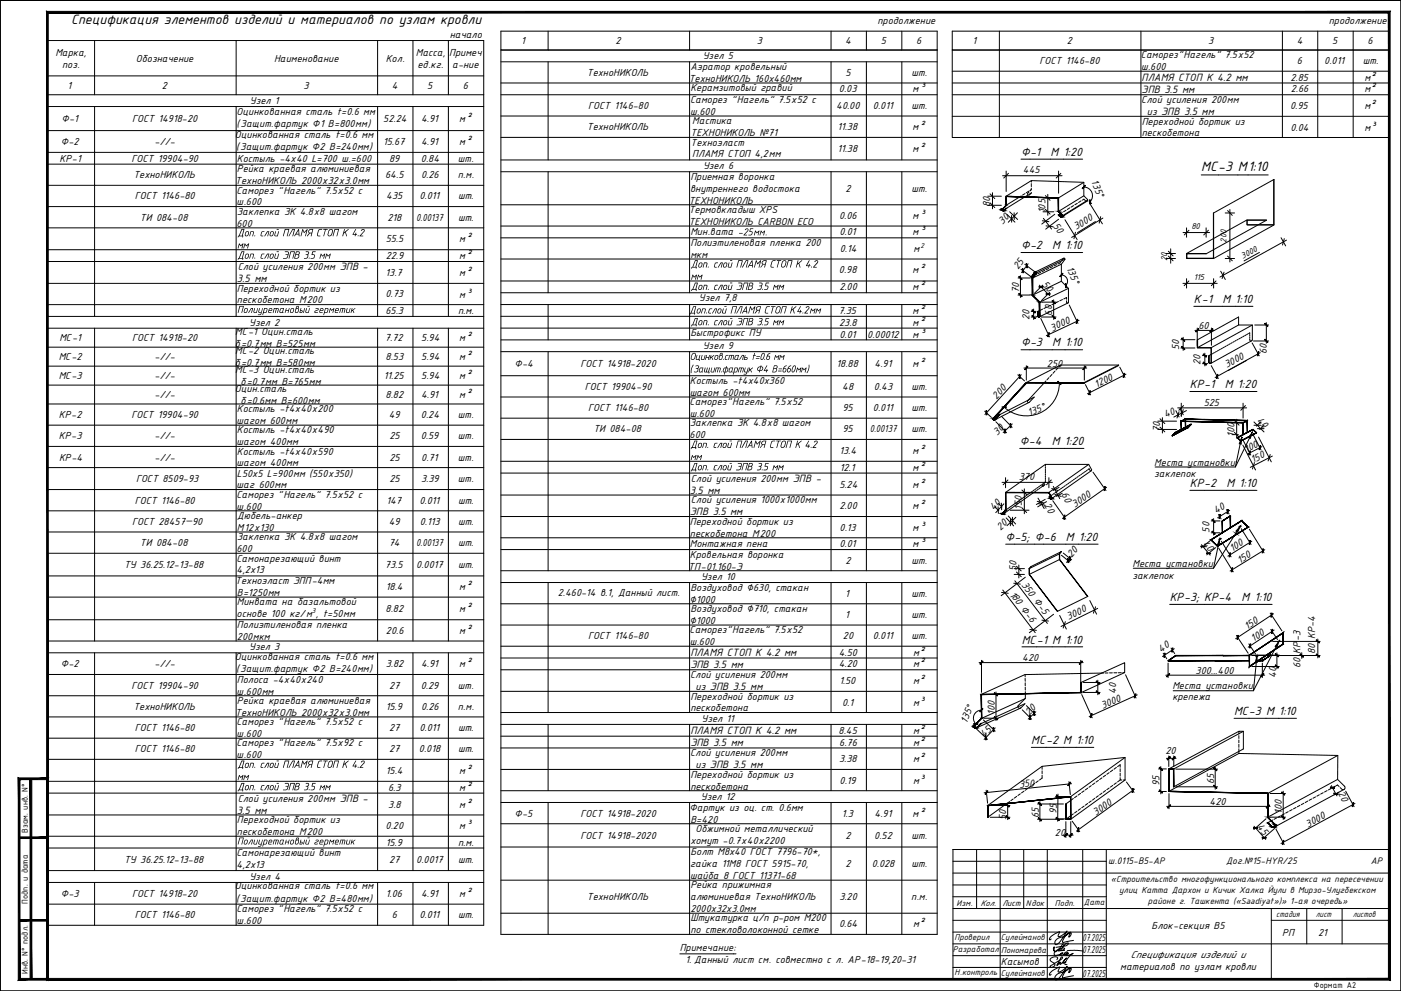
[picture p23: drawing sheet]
<svg xmlns="http://www.w3.org/2000/svg" width="594mm" height="420mm" viewBox="0 0 594 420" stroke-linecap="round" stroke-linejoin="round" font-family="sans-serif">
<defs><g id="words">
<g font-size="6.2">
<text x="30.2" y="10.4">Спецификация элементов изделий и материалов по узлам кровли</text>
<text x="509.4" y="72.6">МС-3 М1:10</text>
</g>
<g font-size="5.4">
<text x="433" y="66.1">Ф-1</text>
<text x="445.4" y="66.1">М 1:20</text>
<text x="433" y="105.7">Ф-2</text>
<text x="446.2" y="105.7">М 1:10</text>
<text x="506.2" y="128.4">К-1</text>
<text x="518.3" y="128.4">М 1:10</text>
<text x="433" y="146.9">Ф-3</text>
<text x="446.2" y="146.9">М 1:10</text>
<text x="504.5" y="164.5">КР-1</text>
<text x="519.4" y="164.5">М 1:20</text>
<text x="432.4" y="188.7">Ф-4</text>
<text x="446" y="188.7">М 1:20</text>
<text x="504.5" y="206.5">КР-2</text>
<text x="520.1" y="206.5">М 1:10</text>
<text x="426.4" y="229.3">Ф-5; Ф-6</text>
<text x="452" y="229.3">М 1:20</text>
<text x="496" y="254.8">КР-3; КР-4</text>
<text x="526.5" y="254.8">М 1:10</text>
<text x="433.3" y="272.8">МС-1 М 1:10</text>
<text x="523.3" y="303.1">МС-3 М 1:10</text>
<text x="437.3" y="315.5">МС-2 М 1:10</text>
</g>
<g font-size="4.8">
<text x="484.1" y="34.2">ПЛАМЯ СТОП К 4.2 мм</text>
<text x="484.1" y="39.2">ЭПВ 3.5 мм</text>
<text x="100.6" y="100.2">Доп . слой ПЛАМЯ СТОП К</text>
<text x="148.9" y="100.2">4.2</text>
<text x="100.4" y="105.4">мм</text>
<text x="100.6" y="109.7">Доп . слой ЭПВ</text>
<text x="128.5" y="109.7">3.5 мм</text>
<text x="292.9" y="113.5">Доп . слой ПЛАМЯ СТОП К</text>
<text x="341.2" y="113.5">4.2</text>
<text x="100.4" y="119.6">3.5 мм</text>
<text x="292.7" y="118.6">мм</text>
<text x="292.9" y="122.9">Доп . слой ЭПВ</text>
<text x="320.8" y="122.9">3.5 мм</text>
<text x="292.2" y="132.9">Доп .слой ПЛАМЯ СТОП К</text>
<text x="292.9" y="137.9">Доп . слой ЭПВ</text>
<text x="320.8" y="137.9">3.5 мм</text>
<text x="337.5" y="132.9">4.2 мм</text>
<text x="292.7" y="189.9">Доп . слой ПЛАМЯ СТОП К</text>
<text x="341" y="189.9">4.2</text>
<text x="292.5" y="195.1">мм</text>
<text x="292.7" y="199.4">Доп . слой ЭПВ</text>
<text x="320.6" y="199.4">3.5 мм</text>
<text x="292.5" y="209.4">3.5 мм</text>
<text x="292.5" y="218.5">ЭПВ 3.5 мм</text>
<text x="292.7" y="278">ПЛАМЯ СТОП К 4.2 мм</text>
<text x="292.7" y="283">ЭПВ 3.5 мм</text>
<text x="292.7" y="311.1">ПЛАМЯ СТОП К 4.2 мм</text>
<text x="292.7" y="316.2">ЭПВ 3.5 мм</text>
<text x="100.6" y="325.6">Доп . слой ПЛАМЯ СТОП К</text>
<text x="148.9" y="325.6">4.2</text>
<text x="100.4" y="330.8">мм</text>
<text x="100.6" y="335.1">Доп . слой ЭПВ</text>
<text x="128.5" y="335.1">3.5 мм</text>
<text x="100.4" y="345">3.5 мм</text>
</g>
<g font-size="4.7">
<text x="372.1" y="10.2">продолжение</text>
<text x="563.5" y="10.2">продолжение</text>
<text x="190.7" y="16">начало</text>
<text x="23.5" y="23.7">Марка,</text>
<text x="176.3" y="23.7">Масса,</text>
<text x="190.5" y="23.7">Примеч</text>
<text x="221" y="18.7">1</text>
<text x="261" y="18.7">2</text>
<text x="321" y="18.7">3</text>
<text x="358.5" y="18.7">4</text>
<text x="373.5" y="18.7">5</text>
<text x="388.5" y="18.7">6</text>
<text x="412.3" y="18.7">1</text>
<text x="452.3" y="18.7">2</text>
<text x="512.4" y="18.7">3</text>
<text x="549.8" y="18.7">4</text>
<text x="564.9" y="18.7">5</text>
<text x="579.9" y="18.7">6</text>
<text x="26.3" y="28.7">поз.</text>
<text x="57.6" y="26.2">Обозначение</text>
<text x="116.2" y="26.2">Наименование</text>
<text x="163.5" y="26.2">Кол.</text>
<text x="177" y="28.7">ед.кг.</text>
<text x="191.7" y="28.7">а-ние</text>
<text x="292.7" y="29.7">Аэратор кровельный</text>
<text x="440.8" y="27.2">ГОСТ 1146-80</text>
<text x="483.8" y="24.7">Саморез&quot;Нагель&quot; 7.5х52</text>
<text x="483.8" y="29.7">ш.600</text>
<text x="549.9" y="27.2">6</text>
<text x="561.6" y="27.2">0.011</text>
<text x="577.9" y="27.2">шт.</text>
<text x="248.8" y="32.2">ТехноНИКОЛЬ</text>
<text x="292" y="34.7">ТехноНИКОЛЬ 160х460мм</text>
<text x="358.5" y="32.2">5</text>
<text x="386.5" y="32.2">шт.</text>
<text x="547.2" y="34.2">2.85</text>
<text x="578.5" y="34.2">м²</text>
<text x="28.7" y="37.7">1</text>
<text x="68.7" y="37.7">2</text>
<text x="128.7" y="37.7">3</text>
<text x="166.2" y="37.7">4</text>
<text x="181.2" y="37.7">5</text>
<text x="196.2" y="37.7">6</text>
<text x="292.7" y="38.7">Керамзитовый гравий</text>
<text x="355.7" y="39.2">0.03</text>
<text x="386.9" y="39.2">м³</text>
<text x="547.3" y="39.2">2.66</text>
<text x="578.5" y="39.2">м²</text>
<text x="249.4" y="46.2">ГОСТ 1146-80</text>
<text x="292.6" y="43.7">Саморез &quot;Нагель&quot; 7.5х52 c</text>
<text x="354.6" y="46.2">40.00</text>
<text x="370.2" y="46.2">0.011</text>
<text x="386.5" y="46.2">шт.</text>
<text x="484" y="43.7">Слой усиления 200мм</text>
<text x="547.1" y="46.3">0.95</text>
<text x="578.5" y="46.3">м²</text>
<text x="26" y="51.8">Ф-1</text>
<text x="56" y="51.8">ГОСТ 14918-20</text>
<text x="100.3" y="54">(Защит.фартук Ф1 В=800мм)</text>
<text x="100.3" y="48.7">Оцинкованная сталь t=0.6 мм</text>
<text x="162.5" y="51.8">52.24</text>
<text x="178.6" y="51.8">4.91</text>
<text x="194.5" y="51.8">м²</text>
<text x="292.7" y="48.7">ш.600</text>
<text x="293.6" y="52.7">Мастика</text>
<text x="484.1" y="52.8">Переходной бортик из</text>
<text x="486.3" y="48.8">из ЭПВ 3.5 мм</text>
<text x="99.6" y="58.4">Оцинкованная сталь t=0.6 мм</text>
<text x="248.8" y="55.2">ТехноНИКОЛЬ</text>
<text x="292.8" y="57.7">ТЕХНОНИКОЛЬ №71</text>
<text x="355.1" y="55.2">11.38</text>
<text x="386.8" y="55.2">м²</text>
<text x="484.1" y="57.8">пескобетона</text>
<text x="547.2" y="55.3">0.04</text>
<text x="578.7" y="55.3">м³</text>
<text x="25.8" y="61.5">Ф-2</text>
<text x="65.5" y="61.5">-//-</text>
<text x="100.1" y="63.7">(Защит.фартук Ф2 В=240мм)</text>
<text x="162.4" y="61.5">15.67</text>
<text x="178.6" y="61.5">4.91</text>
<text x="194.5" y="61.5">м²</text>
<text x="292.8" y="61.7">Техноэласт</text>
<text x="355.1" y="64.5">11.38</text>
<text x="386.8" y="64.5">м²</text>
<text x="25.2" y="68.6">КР-1</text>
<text x="55.7" y="68.6">ГОСТ 19904-90</text>
<text x="100.5" y="68.6">Костыль -4х40 L=700 ш.=600</text>
<text x="165" y="68.6">89</text>
<text x="178.5" y="68.6">0.84</text>
<text x="194.2" y="68.6">шт.</text>
<text x="293.6" y="66.7">ПЛАМЯ СТОП 4,2мм</text>
<text x="56.6" y="75.6">ТехноНИКОЛЬ</text>
<text x="100.5" y="73.1">Рейка краевая алюминиевая</text>
<text x="163.3" y="75.6">64.5</text>
<text x="178.5" y="75.6">0.26</text>
<text x="194.2" y="75.6">п.м.</text>
<text x="292.7" y="76.3">Приемная воронка</text>
<text x="433.8" y="73.5">445</text>
<text x="462.7" y="76.9" transform="rotate(67 462.7 76.9)">135°</text>
<text x="99.8" y="78.1">ТехноНИКОЛЬ 2000х32х3.0мм</text>
<text x="100.3" y="82.1">Саморез &quot;Нагель&quot; 7.5х52 c</text>
<text x="292.6" y="81.3">внутреннего водостока</text>
<text x="358.5" y="81.3">2</text>
<text x="386.5" y="81.3">шт.</text>
<text x="57.1" y="84.6">ГОСТ 1146-80</text>
<text x="100.3" y="87.1">ш.600</text>
<text x="163.8" y="84.6">435</text>
<text x="177.9" y="84.6">0.011</text>
<text x="194.2" y="84.6">шт.</text>
<text x="292" y="86.3">ТЕХНОНИКОЛЬ</text>
<text x="419.8" y="87.6" transform="rotate(-90 419.8 87.6)">80</text>
<text x="59.3" y="93.6">TИ 084-08</text>
<text x="100.4" y="91.1">Заклепка ЗК 4.8х8 шагом</text>
<text x="164.3" y="93.6">218</text>
<text x="176.5" y="93.6">0.00137</text>
<text x="194.2" y="93.6">шт.</text>
<text x="292" y="90.3">Термовкладыш XPS</text>
<text x="292" y="95.3">ТЕХНОНИКОЛЬ CARBON ECO</text>
<text x="355.8" y="92.8">0.06</text>
<text x="386.9" y="92.8">м³</text>
<text x="425.1" y="95.3" transform="rotate(-46 425.1 95.3)">30</text>
<text x="443.3" y="90.4" transform="rotate(-90 443.3 90.4)">105</text>
<text x="446.3" y="95.8" transform="rotate(53 446.3 95.8)">50</text>
<text x="100.3" y="96.1">600</text>
<text x="292.7" y="99.8">Мин.вата</text>
<text x="312.8" y="99.8">-25 мм .</text>
<text x="356" y="99.8">0.01</text>
<text x="386.9" y="99.8">м³</text>
<text x="456.3" y="97.6" transform="rotate(-32 456.3 97.6)">3000</text>
<text x="163.5" y="102.7">55.5</text>
<text x="194.5" y="102.7">м²</text>
<text x="292.7" y="104.4">Полиэтиленовая пленка 200</text>
<text x="356.1" y="106.8">0.14</text>
<text x="387.3" y="106.8">м</text>
<text x="163.5" y="109.9">22.9</text>
<text x="194.5" y="109.9">м²</text>
<text x="292.7" y="109.3">мкм</text>
<text x="452.2" y="113.6" transform="rotate(68 452.2 113.6)">135°</text>
<text x="100.8" y="114.5">Слой усиления 200мм ЭПВ -</text>
<text x="163.5" y="117">13.7</text>
<text x="194.5" y="117">м²</text>
<text x="355.7" y="116">0.98</text>
<text x="386.8" y="116">м²</text>
<text x="431.7" y="114.7" transform="rotate(-53 431.7 114.7)">25</text>
<text x="100.5" y="123.7">Переходной бортик из</text>
<text x="355.9" y="123.1">2.00</text>
<text x="386.8" y="123.1">м²</text>
<text x="432.2" y="124.2" transform="rotate(-90 432.2 124.2)">70</text>
<text x="441.6" y="120.9" transform="rotate(45 441.6 120.9)">50</text>
<text x="100.5" y="128.7">пескобетона М200</text>
<text x="163.4" y="126.1">0.73</text>
<text x="194.6" y="126.2">м³</text>
<text x="100.5" y="132.7">Полиуретановый герметик</text>
<text x="163.5" y="133.1">65.3</text>
<text x="194.3" y="133.1">п.м.</text>
<text x="355.5" y="133.1">7.35</text>
<text x="386.8" y="133.1">м²</text>
<text x="436.6" y="135.7" transform="rotate(-90 436.6 135.7)">20</text>
<text x="446.2" y="133.8" transform="rotate(-90 446.2 133.8)">60</text>
<text x="99.8" y="142.2">МС-1 Оцин.сталь</text>
<text x="292.7" y="142.7">Быстрофикс ПУ</text>
<text x="355.8" y="138.1">23.8</text>
<text x="356" y="143.1">0.01</text>
<text x="367.8" y="143.1">0.00012</text>
<text x="386.8" y="138.1">м²</text>
<text x="386.9" y="143.1">м³</text>
<text x="446.2" y="140.6" transform="rotate(-25 446.2 140.6)">3000</text>
<text x="508.1" y="139.6">60</text>
<text x="25.2" y="144.7">МС-1</text>
<text x="56" y="144.7">ГОСТ 14918-20</text>
<text x="99.6" y="147.2">б=0.7мм В=525мм</text>
<text x="163.3" y="144.7">7.72</text>
<text x="178.6" y="144.7">5.94</text>
<text x="194.5" y="144.7">м²</text>
<text x="500" y="148.3" transform="rotate(-90 500 148.3)">50</text>
<text x="537.1" y="149.9" transform="rotate(-90 537.1 149.9)">60</text>
<text x="24.9" y="152.7">МС-2</text>
<text x="65.5" y="152.7">-//-</text>
<text x="99.6" y="155.2">б=0.7мм В=580мм</text>
<text x="99.8" y="150.2">МС-2 Оцин.сталь</text>
<text x="163.5" y="152.7">8.53</text>
<text x="178.6" y="152.7">5.94</text>
<text x="194.5" y="152.7">м²</text>
<text x="218.2" y="155.7">Ф-4</text>
<text x="246.1" y="155.7">ГОСТ 14918-2020</text>
<text x="292.4" y="152.6">Оцинков</text>
<text x="306.2" y="152.6">.сталь</text>
<text x="318.4" y="152.6">t=0.6</text>
<text x="327.8" y="152.6">мм</text>
<text x="354.8" y="155.7">18.88</text>
<text x="370.9" y="155.7">4.91</text>
<text x="386.8" y="155.7">м²</text>
<text x="444" y="155.5">250</text>
<text x="509.1" y="154.9" transform="rotate(-90 509.1 154.9)">20</text>
<text x="24.9" y="160.7">МС-3</text>
<text x="65.5" y="160.7">-//-</text>
<text x="99.8" y="158.2">МС-3 Оцин.сталь</text>
<text x="162.8" y="160.7">11.25</text>
<text x="178.6" y="160.7">5.94</text>
<text x="194.5" y="160.7">м²</text>
<text x="292.4" y="157.9">(Защит .фартук Ф</text>
<text x="323.4" y="157.9">4 В=660 мм)</text>
<text x="520.2" y="156.1" transform="rotate(-29 520.2 156.1)">3000</text>
<text x="99.6" y="166.3">Оцин.сталь</text>
<text x="102" y="163.2">б=0.7мм В=765мм</text>
<text x="248" y="165.3">ГОСТ 19904-90</text>
<text x="292.5" y="167.8">шагом 600мм</text>
<text x="292.5" y="162.8">Костыль -t4х40х360</text>
<text x="357.1" y="165.3">48</text>
<text x="370.6" y="165.3">0.43</text>
<text x="386.5" y="165.3">шт.</text>
<text x="465" y="164.5" transform="rotate(-27 465 164.5)">1200</text>
<text x="65.5" y="168.8">-//-</text>
<text x="102" y="171.3">б=0.6мм В=600мм</text>
<text x="163.5" y="168.8">8.82</text>
<text x="178.6" y="168.8">4.91</text>
<text x="194.5" y="168.8">м²</text>
<text x="292.4" y="171.8">Саморез&quot;Нагель&quot; 7.5х52</text>
<text x="422.6" y="169.6" transform="rotate(-48 422.6 169.6)">200</text>
<text x="510.4" y="172">525</text>
<text x="25" y="177.2">КР-2</text>
<text x="55.7" y="177.2">ГОСТ 19904-90</text>
<text x="100.3" y="179.7">шагом 600мм</text>
<text x="100.5" y="174.8">Костыль -t4х40х200</text>
<text x="164.9" y="177.2">49</text>
<text x="178.5" y="177.2">0.24</text>
<text x="194.2" y="177.2">шт.</text>
<text x="249.4" y="174.3">ГОСТ 1146-80</text>
<text x="292.5" y="176.8">ш.600</text>
<text x="357.3" y="174.3">95</text>
<text x="370.2" y="174.3">0.011</text>
<text x="386.5" y="174.3">шт.</text>
<text x="436.6" y="176.5" transform="rotate(-24 436.6 176.5)">135°</text>
<text x="494.4" y="177.4" transform="rotate(-27 494.4 177.4)">40</text>
<text x="532.7" y="178.4" transform="rotate(45 532.7 178.4)">40</text>
<text x="100.5" y="183.8">Костыль -t4х40х490</text>
<text x="251.6" y="183.3">TИ 084-08</text>
<text x="292.4" y="185.8">600</text>
<text x="292.5" y="180.8">Заклепка ЗК 4.8х8 шагом</text>
<text x="357.3" y="183.3">95</text>
<text x="368.8" y="183.3">0.00137</text>
<text x="386.5" y="183.3">шт.</text>
<text x="422.8" y="184.9" transform="rotate(-44 422.8 184.9)">30</text>
<text x="491.9" y="183.1" transform="rotate(-90 491.9 183.1)">70</text>
<text x="523.4" y="185.3" transform="rotate(-90 523.4 185.3)">100</text>
<text x="25" y="186.3">КР-3</text>
<text x="65.5" y="186.3">-//-</text>
<text x="100.3" y="188.8">шагом 400мм</text>
<text x="165.1" y="186.3">25</text>
<text x="178.4" y="186.3">0.59</text>
<text x="194.2" y="186.3">шт.</text>
<text x="25" y="195.3">КР-4</text>
<text x="65.5" y="195.3">-//-</text>
<text x="100.3" y="197.8">шагом 400мм</text>
<text x="100.5" y="192.8">Костыль -t4х40х590</text>
<text x="165.1" y="195.3">25</text>
<text x="178.7" y="195.2">0.71</text>
<text x="194.2" y="195.3">шт.</text>
<text x="356" y="192.4">13.4</text>
<text x="386.8" y="192.4">м²</text>
<text x="489.5" y="197.4">Места установки</text>
<text x="528.5" y="192" transform="rotate(-27 528.5 192)">100</text>
<text x="531.3" y="196.5" transform="rotate(-27 531.3 196.5)">150</text>
<text x="100.5" y="202.1">L50x5 L=900мм (550х350)</text>
<text x="356.1" y="199.6">12.1</text>
<text x="386.8" y="199.6">м²</text>
<text x="432" y="203.5">370</text>
<text x="489.4" y="202.4">заклепок</text>
<text x="57.7" y="204.4">ГОСТ 8509-93</text>
<text x="100.3" y="207.1">шаг 600мм</text>
<text x="165.1" y="204.4">25</text>
<text x="178.5" y="204.4">3.39</text>
<text x="194.2" y="204.4">шт.</text>
<text x="292.9" y="204.2">Слой усиления 200мм ЭПВ -</text>
<text x="355.9" y="206.7">5.24</text>
<text x="386.8" y="206.7">м²</text>
<text x="450" y="209.6" transform="rotate(62 450 209.6)">60</text>
<text x="57.1" y="213.6">ГОСТ 1146-80</text>
<text x="100.3" y="211.1">Саморез &quot;Нагель&quot; 7.5х52 c</text>
<text x="163.8" y="213.5">147</text>
<text x="177.9" y="213.6">0.011</text>
<text x="194.2" y="213.6">шт.</text>
<text x="292.9" y="213.4">Слой усиления 1000х1000мм</text>
<text x="355.9" y="215.9">2.00</text>
<text x="386.8" y="215.9">м²</text>
<text x="442.7" y="214.2" transform="rotate(59 442.7 214.2)">20</text>
<text x="455.8" y="215.5" transform="rotate(-35 455.8 215.5)">3000</text>
<text x="100.3" y="216.1">ш.600</text>
<text x="100.6" y="220">Дюбель-анкер</text>
<text x="421.4" y="216.8" transform="rotate(-47 421.4 216.8)">40</text>
<text x="433.3" y="216.1" transform="rotate(-90 433.3 216.1)">150</text>
<text x="515.7" y="217.9" transform="rotate(-32 515.7 217.9)">40</text>
<text x="56" y="222.5">ГОСТ 28457—90</text>
<text x="100.5" y="225">М12х130</text>
<text x="164.9" y="222.5">49</text>
<text x="178" y="222.5">0.113</text>
<text x="194.2" y="222.5">шт.</text>
<text x="292.5" y="222.5">Переходной бортик из</text>
<text x="292.5" y="227.5">пескобетона М200</text>
<text x="356" y="225">0.13</text>
<text x="386.9" y="225">м³</text>
<text x="424.3" y="225" transform="rotate(-43 424.3 225)">20</text>
<text x="512.8" y="225.8" transform="rotate(-90 512.8 225.8)">50</text>
<text x="59.3" y="231.6">TИ 084-08</text>
<text x="100.4" y="229.1">Заклепка ЗК 4.8х8 шагом</text>
<text x="164.9" y="231.6">74</text>
<text x="176.5" y="231.6">0.00137</text>
<text x="194.2" y="231.6">шт.</text>
<text x="292.5" y="232">Монтажная пена</text>
<text x="356" y="232">0.01</text>
<text x="386.9" y="232">м³</text>
<text x="509.8" y="230.5" transform="rotate(51 509.8 230.5)">40</text>
<text x="100.3" y="234.1">600</text>
<text x="100.3" y="238.1">Самонарезающий винт</text>
<text x="292.5" y="236.5">Кровельная воронка</text>
<text x="358.5" y="239">2</text>
<text x="386.5" y="239">шт.</text>
<text x="454.5" y="236.7" transform="rotate(-51 454.5 236.7)">20</text>
<text x="522.5" y="234.1" transform="rotate(-32 522.5 234.1)">100</text>
<text x="525.7" y="239" transform="rotate(-32 525.7 239)">150</text>
<text x="52.6" y="240.9">ТУ 36.25.12-13-88</text>
<text x="100.3" y="243.1">4,2x13</text>
<text x="163.3" y="240.8">73.5</text>
<text x="176.5" y="240.8">0.0017</text>
<text x="194.2" y="240.9">шт.</text>
<text x="291.8" y="241.5">ТП-01.160-Э</text>
<text x="431" y="242" transform="rotate(-90 431 242)">50</text>
<text x="480.2" y="245.3">заклепок</text>
<text x="480.2" y="240.3">Места установки</text>
<text x="99.8" y="247.6">Техноэласт ЭПП-4мм</text>
<text x="163.6" y="250.1">18.4</text>
<text x="194.5" y="250.1">м²</text>
<text x="292.7" y="250.5">Воздуховод ∅630, стакан</text>
<text x="433" y="248.1" transform="rotate(53 433 248.1)">350</text>
<text x="100.5" y="252.6">В=1250мм</text>
<text x="100.5" y="256.7">Минвата на базальтовой</text>
<text x="236.5" y="252.7">2.460-14 в.1, Данный лист.</text>
<text x="292.4" y="255.5">∅1000</text>
<text x="358.5" y="253">1</text>
<text x="386.5" y="253">шт.</text>
<text x="427.9" y="252.1" transform="rotate(53 427.9 252.1)">180 Ф-6</text>
<text x="438.1" y="254.7" transform="rotate(52 438.1 254.7)">Ф</text>
<text x="440" y="257.3" transform="rotate(53 440 257.3)">-5</text>
<text x="100.3" y="261.7">основе 100 кг/м , t=50мм</text>
<text x="163.5" y="259.5">8.82</text>
<text x="194.5" y="259.5">м²</text>
<text x="292.7" y="259.5">Воздуховод ∅710, стакан</text>
<text x="358.5" y="262">1</text>
<text x="386.5" y="262">шт.</text>
<text x="453.1" y="262.9" transform="rotate(-26 453.1 262.9)">3000</text>
<text x="100.5" y="266.3">Полиэтиленовая пленка</text>
<text x="163.6" y="268.8">20.6</text>
<text x="194.5" y="268.8">м²</text>
<text x="292.4" y="264.5">∅1000</text>
<text x="292.4" y="268.5">Саморез&quot;Нагель&quot; 7.5х52</text>
<text x="528.8" y="267" transform="rotate(-33 528.8 267)">150</text>
<text x="100.5" y="271.3">200мкм</text>
<text x="249.4" y="271">ГОСТ 1146-80</text>
<text x="292.5" y="273.5">ш.600</text>
<text x="357.4" y="271">20</text>
<text x="370.2" y="271">0.011</text>
<text x="386.5" y="271">шт.</text>
<text x="531.6" y="272.3" transform="rotate(-33 531.6 272.3)">100</text>
<text x="551.5" y="271.8" transform="rotate(-90 551.5 271.8)">-3</text>
<text x="557.7" y="271.1" transform="rotate(-90 557.7 271.1)">КР-4</text>
<text x="99.6" y="279.8">Оцинкованная сталь t=0.6 мм</text>
<text x="355.7" y="278">4.50</text>
<text x="387.2" y="278">м²</text>
<text x="433.5" y="280.5">420</text>
<text x="492.2" y="276.7" transform="rotate(-33 492.2 276.7)">40</text>
<text x="551.5" y="277.1" transform="rotate(-90 551.5 277.1)">КР</text>
<text x="557.7" y="277.3" transform="rotate(-90 557.7 277.3)">80</text>
<text x="25.8" y="282.9">Ф-2</text>
<text x="65.5" y="282.9">-//-</text>
<text x="100.1" y="285.1">(Защит.фартук Ф2 В=240мм)</text>
<text x="163.5" y="282.9">3.82</text>
<text x="178.6" y="282.9">4.91</text>
<text x="194.5" y="282.9">м²</text>
<text x="292.6" y="287.5">Слой усиления 200мм</text>
<text x="355.7" y="283">4.20</text>
<text x="387.2" y="283">м²</text>
<text x="507" y="285.8">300...400</text>
<text x="541.2" y="287.4" transform="rotate(-90 541.2 287.4)">40</text>
<text x="551.5" y="283.3" transform="rotate(-90 551.5 283.3)">60</text>
<text x="55.7" y="292">ГОСТ 19904-90</text>
<text x="100.5" y="289.5">Полоса -4х40х240</text>
<text x="165" y="291.9">27</text>
<text x="178.4" y="292">0.29</text>
<text x="194.2" y="292">шт.</text>
<text x="294.9" y="292.6">из ЭПВ 3.5 мм</text>
<text x="355.9" y="290.1">1.50</text>
<text x="387.2" y="290.1">м²</text>
<text x="497.1" y="292">Места установки</text>
<text x="100.3" y="294.5">ш.600мм</text>
<text x="100.5" y="298.4">Рейка краевая алюминиевая</text>
<text x="292.7" y="296.6">Переходной бортик из</text>
<text x="357.1" y="299.1">0.1</text>
<text x="387.3" y="299.1">м³</text>
<text x="473.3" y="294.2" transform="rotate(-90 473.3 294.2)">40</text>
<text x="497.1" y="297">крепежа</text>
<text x="56.6" y="300.9">ТехноНИКОЛЬ</text>
<text x="99.8" y="303.4">ТехноНИКОЛЬ 2000х32х3.0мм</text>
<text x="163.6" y="300.9">15.9</text>
<text x="178.5" y="300.9">0.26</text>
<text x="194.2" y="300.9">п.м.</text>
<text x="292.7" y="301.6">пескобетона</text>
<text x="421.8" y="302.9" transform="rotate(-90 421.8 302.9)">100</text>
<text x="436.4" y="303.6" transform="rotate(-45 436.4 303.6)">20</text>
<text x="467.6" y="300.7" transform="rotate(-24 467.6 300.7)">3000</text>
<text x="57.1" y="310">ГОСТ 1146-80</text>
<text x="100.3" y="307.5">Саморез &quot;Нагель&quot; 7.5х52 c</text>
<text x="165" y="310">27</text>
<text x="177.9" y="310">0.011</text>
<text x="194.2" y="310">шт.</text>
<text x="355.6" y="311.1">8.45</text>
<text x="387.2" y="311.1">м²</text>
<text x="410" y="306.7" transform="rotate(-68 410 306.7)">135°</text>
<text x="100.3" y="316.4">Саморез &quot;Нагель&quot; 7.5х92 c</text>
<text x="100.3" y="312.5">ш.600</text>
<text x="355.9" y="316.1">6.76</text>
<text x="387.2" y="316.1">м²</text>
<text x="417.4" y="312.9" transform="rotate(-46 417.4 312.9)">45</text>
<text x="57.1" y="319">ГОСТ 1146-80</text>
<text x="100.3" y="321.5">ш.600</text>
<text x="165" y="318.9">27</text>
<text x="177.6" y="319">0.018</text>
<text x="194.2" y="319">шт.</text>
<text x="292.6" y="320.6">Слой усиления 200мм</text>
<text x="355.8" y="323.2">3.38</text>
<text x="387.2" y="323.2">м²</text>
<text x="494.2" y="319.7">20</text>
<text x="163.6" y="328.1">15.4</text>
<text x="194.5" y="328.1">м²</text>
<text x="292.7" y="329.7">Переходной бортик из</text>
<text x="294.9" y="325.7">из ЭПВ 3.5 мм</text>
<text x="164.6" y="335.2">6.3</text>
<text x="194.5" y="335.2">м²</text>
<text x="292.7" y="334.7">пескобетона</text>
<text x="356" y="332.2">0.19</text>
<text x="387.3" y="332.2">м³</text>
<text x="432.3" y="334.1" transform="rotate(-6 432.3 334.1)">350</text>
<text x="491.7" y="333.4" transform="rotate(-90 491.7 333.4)">95</text>
<text x="514.8" y="332.4" transform="rotate(-90 514.8 332.4)">65</text>
<text x="100.8" y="339.9">Слой усиления 200мм ЭПВ -</text>
<text x="512.9" y="341.4">420</text>
<text x="567.3" y="336.3" transform="rotate(62 567.3 336.3)">20</text>
<text x="164.6" y="342.4">3.8</text>
<text x="194.5" y="342.4">м²</text>
<text x="218.1" y="346.2">Ф-5</text>
<text x="246.1" y="346.2">ГОСТ 14918-2020</text>
<text x="292.4" y="343.7">Фартук из оц. ст. 0.6мм</text>
<text x="357" y="346.2">1.3</text>
<text x="370.9" y="346.2">4.91</text>
<text x="386.8" y="346.2">м²</text>
<text x="426.6" y="347.8" transform="rotate(-90 426.6 347.8)">50</text>
<text x="440.5" y="346.7" transform="rotate(-90 440.5 346.7)">65</text>
<text x="448" y="345.1" transform="rotate(-89 448 345.1)">95</text>
<text x="464.7" y="345.8" transform="rotate(-36 464.7 345.8)">3000</text>
<text x="543.6" y="345" transform="rotate(-90 543.6 345)">100</text>
<text x="100.5" y="349">Переходной бортик из</text>
<text x="163.5" y="351.5">0.20</text>
<text x="194.6" y="351.5">м³</text>
<text x="292.7" y="348.7">В=420</text>
<text x="294.9" y="352.7">Обжимной металлический</text>
<text x="532.8" y="350.7" transform="rotate(49 532.8 350.7)">45</text>
<text x="554.6" y="350.9" transform="rotate(-28 554.6 350.9)">3000</text>
<text x="100.5" y="354">пескобетона М200</text>
<text x="100.5" y="358.1">Полиуретановый герметик</text>
<text x="163.6" y="358.5">15.9</text>
<text x="194.3" y="358.5">п.м.</text>
<text x="246.1" y="355.7">ГОСТ 14918-2020</text>
<text x="292.7" y="357.7">хомут -0.7х40х2200</text>
<text x="358.5" y="355.7">2</text>
<text x="370.7" y="355.7">0.52</text>
<text x="386.5" y="355.7">шт.</text>
<text x="447.4" y="354.2">20</text>
<text x="52.6" y="365.8">ТУ 36.25.12-13-88</text>
<text x="100.3" y="363">Самонарезающий винт</text>
<text x="165" y="365.8">27</text>
<text x="176.5" y="365.8">0.0017</text>
<text x="194.2" y="365.8">шт.</text>
<text x="292.7" y="362.6">Болт М8х40 ГОСТ 7796-70*,</text>
<text x="100.3" y="368">4,2x13</text>
<text x="292.7" y="367.6">гайка 11М8 ГОСТ 5915-70,</text>
<text x="358.5" y="367.7">2</text>
<text x="369.6" y="367.7">0.028</text>
<text x="386.5" y="367.7">шт.</text>
<text x="99.6" y="377.1">Оцинкованная сталь t=0.6 мм</text>
<text x="292.7" y="372.6">шайба 8 ГОСТ 11371-68</text>
<text x="292.7" y="376.7">Рейка прижимная</text>
<text x="25.8" y="380.2">Ф-3</text>
<text x="56" y="380.2">ГОСТ 14918-20</text>
<text x="100.1" y="382.4">(Защит.фартук Ф2 В=480мм)</text>
<text x="163.7" y="380.2">1.06</text>
<text x="178.6" y="380.2">4.91</text>
<text x="194.5" y="380.2">м²</text>
<text x="248.8" y="381.7">ТехноНИКОЛЬ</text>
<text x="292.7" y="381.7">алюминиевая ТехноНИКОЛЬ</text>
<text x="355.9" y="381.7">3.20</text>
<text x="386.4" y="381.7">п.м.</text>
<text x="57.1" y="389.3">ГОСТ 1146-80</text>
<text x="100.3" y="386.8">Саморез &quot;Нагель&quot; 7.5х52 c</text>
<text x="166.2" y="389.3">6</text>
<text x="177.9" y="389.3">0.011</text>
<text x="194.2" y="389.3">шт.</text>
<text x="292.7" y="386.7">2000х32х3.0мм</text>
<text x="100.3" y="391.8">ш.600</text>
<text x="292.7" y="390.7">Штукатурка ц/п р-ром М200</text>
<text x="292.7" y="395.6">по стекловолоконной сетке</text>
<text x="355.8" y="393.1">0.64</text>
<text x="387.2" y="393.1">м²</text>
<text x="488.3" y="394">Блок-секция B5</text>
<text x="459" y="399.1">07.2025</text>
<text x="543.7" y="396.7">РП</text>
<text x="558.9" y="396.8">21</text>
<text x="288.3" y="403.2">Примечание:</text>
<text x="459" y="404.1">07.2025</text>
<text x="479.4" y="406.2">Спецификация изделий и</text>
<text x="290.7" y="408.2">1. Данный лист см. совместно с л. АР-18-19,20-31</text>
<text x="424.4" y="408.9">Касымов</text>
<text x="475" y="411.2">материалов по узлам кровли</text>
<text x="459" y="414.1">07.2025</text>
</g>
<g font-size="4.6">
<text x="298" y="25.2">Узел 5</text>
<text x="106" y="44.2">Узел 1</text>
<text x="298.1" y="71.8">Узел 6</text>
<text x="296.4" y="127.8">Узел 7,8</text>
<text x="105.7" y="138.1">Узел 2</text>
<text x="298" y="148.1">Узел 9</text>
<text x="297.3" y="246">Узел 10</text>
<text x="105.7" y="275.8">Узел 3</text>
<text x="297.5" y="306.1">Узел 11</text>
<text x="297.2" y="339.2">Узел 12</text>
<text x="105.8" y="373.1">Узел 4</text>
</g>
<g font-size="4.3">
<text x="469.9" y="366.4">ш.0115-B5-АР</text>
<text x="519.9" y="366.4">Дог.№15-HYR/25</text>
<text x="581.3" y="366.4">АР</text>
</g>
<g font-size="4">
<text x="471.1" y="373.9">«Строительство многофункционального комплекса на пересечении</text>
<text x="474.6" y="378.7">улиц Катта Дархон и Кичик Халка Йули в Мирзо-Улугбекском</text>
<text x="486.8" y="383.3">районе г. Ташкента («Saadiyat»)» 1-ая очередь»</text>
<text x="541.2" y="388.7">стадия</text>
<text x="558" y="388.8">лист</text>
<text x="573.6" y="388.9">листов</text>
</g>
<g font-size="3.9">
<text x="505.2" y="97.1">80</text>
<text x="520" y="102.9" transform="rotate(-90 520 102.9)">200</text>
<text x="494.9" y="110.6" transform="rotate(-90 494.9 110.6)">20</text>
<text x="527.1" y="109.8" transform="rotate(-29 527.1 109.8)">3000</text>
<text x="506.2" y="118.6">115</text>
<text x="11.9" y="353.1" transform="rotate(-90 11.9 353.1)">Взам. инв. N°</text>
<text x="11.9" y="383.1" transform="rotate(-90 11.9 383.1)">Подп. и дата</text>
<text x="405.7" y="383.9">Изм.</text>
<text x="415.7" y="383.9">Кол.</text>
<text x="425" y="383.9">Лист</text>
<text x="434.9" y="383.9">Nдок</text>
<text x="447.4" y="383.9">Подп.</text>
<text x="459.6" y="383.8">Дата</text>
<text x="404.8" y="398.6">Проверил</text>
<text x="424.4" y="398.7">Сулейманов</text>
<text x="404" y="403.6">Разработал</text>
<text x="424.6" y="403.9">Пономарева</text>
<text x="11.9" y="412.9" transform="rotate(-90 11.9 412.9)">Инв. N° подл.</text>
<text x="404.7" y="413.6">Н.контроль</text>
<text x="424.4" y="413.7">Сулейманов</text>
<text x="557.1" y="418.7">Формат А2</text>
</g>
<g font-size="3.3">
<text x="390.2" y="105">2</text>
<text x="132.2" y="259.8">3</text>
</g>
</g></defs>
<!-- layer: 0 -->
<g fill="none" stroke="#000" stroke-width=".42">
<path d="M212.4 13.2h185v8h-185zM232.4 13.2v8M292.4 13.2v8M352.4 13.2v8M367.4 13.2v8M382.4 13.2v8M403.8 13.2h185v8h-185zM423.8 13.2v8M483.8 13.2v8M543.8 13.2v8M558.8 13.2v8M573.8 13.2v8"/>
<path d="M288.3 404.4h23.8"/>
</g>
<g fill="#000" stroke="#000" stroke-width=".42">
<path d="M425.5 89.3h.3zM426.6 83.2l3.3 .1zM450 91.9h.3zM438.6 115.6l-1.3 1.8zM438.6 115.6h.3l-1.4 1.8zM440.4 134.4h.2zM440.4 134.4h.3zM440.7 134.2h.2zM440.6 134.2h.3zM421.1 177.8h.3zM421.4 178.1h.4zM421.7 177.9h.3z"/>
<path d="M425.2 218.1h.2zM445.6 211.5h.3zM416.1 294.4h4.9zM453.4 293.7h5zM413.6 308.7h.2zM413.6 308.7h.3zM413.9 308.6h.3zM453 337.9l1-.2zM418.9 341.5h.9zM539.8 350.8l.3 .1zM539.8 350.8h.3z"/>
<path d="M425.2 89.3h.6zM425.2 89.3h.6z"/>
<path d="M425.2 89.2l.2 .1zM425.2 89.2l.2 .1z"/>
<path d="M425.2 89.3h.2zM425.2 89.3h.2z"/>
<path d="M425.2 89.3h.3zM425.2 89.3h.3z"/>
<path d="M425.3 89.4h.4zM425.3 89.4h.3z"/>
<path d="M425.2 89.3h.6zM425.2 89.3h.6z"/>
<path d="M425.2 89.3h.6zM425.2 89.3l.5 .1zM425.3 89.4h.4zM425.3 89.4h.4z"/>
<path d="M426.6 88.4l-.8 .8zM426.6 88.4l-.9 .8z"/>
<path d="M426.6 83.3l.1 .6zM426.6 83.3l.1 .6z"/>
<path d="M426.6 83.9l.1 3.1zM426.6 83.9l.1 3.1z"/>
<path d="M426.6 87.1l-1.4 1.5zM426.6 87.1l-1.5 1.5z"/>
<path d="M426.7 83.3l22.2 .6zM426.7 83.3l22.2 .6z"/>
<path d="M445.7 83.9l3.2 .1zM445.7 83.9l3.2 .1z"/>
<path d="M448.7 84l.2 5.6zM448.7 84l.2 5.6z"/>
<path d="M448.7 89.7l1.7 1.5zM448.7 89.7l1.7 1.5z"/>
<path d="M448.9 91.1l.9 .7zM448.9 91.1l.9 .7z"/>
<path d="M449.7 91.9h.6zM449.7 91.9h.6z"/>
<path d="M449.6 91.8l.2 .1zM449.6 91.8l.2 .1z"/>
<path d="M449.7 91.9h.2zM449.7 91.9h.2z"/>
<path d="M449.7 91.9h.3zM449.7 91.9h.3z"/>
<path d="M449.8 91.9h.4zM449.8 91.9l.3 .1z"/>
<path d="M449.8 91.9h.4zM449.8 91.9h.4z"/>
<path d="M449.8 91.9h.5zM449.8 91.9h.4z"/>
<path d="M449.7 91.9h.6zM449.7 91.9h.6z"/>
<path d="M450.3 91.2l.2 .1zM450.3 91.2l.2 .1z"/>
<path d="M437.7 117.9l.2 7.2zM437.7 117.9l.2 7.2z"/>
<path d="M437.7 117.8h.3zM437.7 117.8l.2 .1z"/>
<path d="M438.7 115.5h.3zM438.7 115.5h.3z"/>
<path d="M438.7 115.5h.2zM438.7 115.5h.3z"/>
<path d="M438.7 115.5h.2zM438.7 115.5l.2 .1z"/>
<path d="M438.7 115.5h.3zM438.7 115.5h.3z"/>
<path d="M438.9 115.3l.3 .1zM438.9 115.3l.3 .1zM438.9 115.4h.3zM438.9 115.4h.3z"/>
<path d="M438.9 115.4h.3zM438.8 115.4h.4z"/>
<path d="M438.8 115.4h.5zM438.8 115.4h.5z"/>
<path d="M438.8 115.4h.5zM438.8 115.4h.5z"/>
<path d="M438.8 115.4h.5zM438.8 115.4h.5z"/>
<path d="M438.8 115.4l.5 .1zM438.8 115.4l.5 .1z"/>
<path d="M438.7 115.5h.7zM438.7 115.5h.7z"/>
<path d="M439 115.5h.4zM439 115.5h.4z"/>
<path d="M439.1 115.5h.3zM439.1 115.5h.3z"/>
<path d="M439.1 115.5h.3zM439.1 115.5h.3z"/>
<path d="M439.1 115.5l.3 .1zM439.1 115.5l.3 .1z"/>
<path d="M439.2 115.9l-1.2 1.9zM439.2 115.9l-1.5 1.9z"/>
<path d="M439.2 115.6h.2zM439.2 115.6h.2z"/>
<path d="M439.2 115.6h.2zM439.2 115.6h.2z"/>
<path d="M439.2 115.6l.2 .1zM439.2 115.6l.2 .1z"/>
<path d="M439.2 115.7h.2zM439.2 115.7h.2z"/>
<path d="M439.2 115.7h.2zM439.2 115.7h.2z"/>
<path d="M439.2 115.7l.2 .1zM439.2 115.7l.2 .1z"/>
<path d="M437.7 125.1l.3 .1zM437.7 125.1l.3 .1z"/>
<path d="M437.7 125.2l3.2 2.9zM437.7 125.2l3.2 2.9z"/>
<path d="M440.1 132l.2 2.1zM440.1 132l.2 2.1z"/>
<path d="M440.1 134.1h.2zM440.1 134.1h.2z"/>
<path d="M440.1 134.1l.3 .1zM440.1 134.1l.3 .1z"/>
<path d="M440.1 134.2h.3zM440.1 134.2h.3z"/>
<path d="M440.2 134.2h.2zM440.2 134.2h.2z"/>
<path d="M440.2 134.2h.2zM440.2 134.2h.2z"/>
<path d="M440.2 134.2h.3zM440.2 134.2h.3z"/>
<path d="M440.2 134.2h.3zM440.2 134.2h.3z"/>
<path d="M440.3 134.3h.4zM440.3 134.3l.4 .1z"/>
<path d="M440.2 134.3h.6zM440.2 134.3h.5z"/>
<path d="M440.2 134.2h.6zM440.2 134.2l.6 .1z"/>
<path d="M440.6 134.2h.3zM440.6 134.2h.3z"/>
<path d="M440.6 134.2h.3zM440.6 134.2h.3z"/>
<path d="M440.6 134.2h.3zM440.5 134.2h.4z"/>
<path d="M440.2 134.2h.7zM440.2 134.2h.6z"/>
<path d="M440.6 128.1l.3 .1zM440.6 128.1l.3 .1z"/>
<path d="M440.7 128.2l.2 5.9zM440.7 128.2l.2 5.9z"/>
<path d="M440.7 134.1h.2zM440.7 134.1h.2z"/>
<path d="M440.7 134.1l.2 .1zM440.7 134.1l.2 .1z"/>
<path d="M421.2 177.9h.4zM421.2 177.9h.4z"/>
<path d="M421.1 177.7h.3zM421.1 177.7h.3z"/>
<path d="M421.1 177.5h.3zM421.1 177.5h.3z"/>
<path d="M421.1 177.5h.3zM421.1 177.5h.3z"/>
<path d="M421.1 177.7l.3 .1zM421.1 177.7l.3 .1z"/>
<path d="M421.1 177.8h.3zM421.1 177.8h.3zM421.1 177.8h.3z"/>
<path d="M421.1 177.4h.3zM421.1 177.4l.3 .1z"/>
<path d="M421.2 177.8h.2zM421.2 177.8h.2z"/>
<path d="M421.2 177.4h.2zM421.2 177.4h.2z"/>
<path d="M421.2 177.8h.3zM421.2 177.8h.3z"/>
<path d="M421.2 177.8l.3 .1zM421.2 177.8l.3 .1z"/>
<path d="M421.2 177.3h.3zM421.2 177.3l.2 .1z"/>
<path d="M421.2 177.9h.4zM421.2 177.9h.4z"/>
<path d="M421.4 178.1h.4zM421.4 178.1h.3z"/>
<path d="M421.4 178h.4zM421.4 178l.4 .1zM421.4 178.1h.4z"/>
<path d="M421.3 178h.6zM421.3 178h.5z"/>
<path d="M421.3 178h.6zM421.3 178h.6z"/>
<path d="M421.3 177.9h.7zM421.3 177.9l.6 .1z"/>
<path d="M421.7 177.9h.3zM421.7 177.9h.3zM421.6 177.9h.4z"/>
<path d="M421.2 177.9h.8zM421.2 177.9h.8z"/>
<path d="M421.8 177.8h.2zM421.8 177.8h.2z"/>
<path d="M421.7 177.8h.3zM421.7 177.9h.3z"/>
<path d="M423.7 175.8l-1.7 2 2-2zM423.7 175.8l-1.9 2z"/>
<path d="M435 162.4l-13.5 14.9 13.8-14.9zM435 162.4l-13.5 14.9h-.3z"/>
<path d="M435.2 162.2l24.6 .2zM435.2 162.2l24.6 .2h-24.8z"/>
<path d="M425.1 218.1h.4zM425.1 218.1h.3z"/>
<path d="M425.1 218l.4 .1zM425.1 218l.4 .1z"/>
<path d="M425.1 218.1h.4zM425.1 218.1h.4z"/>
<path d="M426.1 217.4l-.5 .6zM426.1 217.4l-.6 .6z"/>
<path d="M426.4 208.9l.1 7.4zM426.4 208.9l.1 7.4z"/>
<path d="M426.4 216.4l-1.1 1.2zM426.4 216.4l-1.3 1.2z"/>
<path d="M426.4 208.8l18.4 .1zM426.4 208.8l18.4 .1z"/>
<path d="M444.7 208.9l1.3 2.1zM444.7 208.9l1.3 2.1z"/>
<path d="M444.9 210.7l.5 .7zM444.9 210.7l.5 .7z"/>
<path d="M445.4 211.4l.2 .1zM445.4 211.4l.2 .1z"/>
<path d="M445.4 211.5h.2zM445.4 211.5h.2z"/>
<path d="M445.4 211.5h.4zM445.4 211.5h.3z"/>
<path d="M445.4 211.5h.5zM445.4 211.5h.5zM445.4 211.5h.5zM445.4 211.5h.5z"/>
<path d="M445.4 211.5h.5zM445.4 211.5h.4zM445.4 211.5h.4zM445.4 211.5h.4z"/>
<path d="M416.1 294.5l.2 10zM416.1 294.5l.2 10z"/>
<path d="M458.3 289.3l.1 4.3zM458.3 289.3l.1 4.3z"/>
<path d="M421 294.4l37.4-.7zM416.1 294.4l37.3-.7z"/>
<path d="M413.1 308.4l.2 .1zM413.1 308.4l.2 .1z"/>
<path d="M413.1 308.5l.3 .1zM413.1 308.5l.3 .1z"/>
<path d="M413.3 308.6h.2zM413.3 308.6h.2z"/>
<path d="M413.3 308.6l.3 .1zM413.3 308.6l.3 .1z"/>
<path d="M413.4 308.7h.3zM413.4 308.7h.3z"/>
<path d="M413.5 308.7h.4zM413.5 308.7h.4z"/>
<path d="M413.4 308.7h.6zM413.4 308.7h.5z"/>
<path d="M413.4 308.7h.7zM413.4 308.7h.7z"/>
<path d="M413.4 308.7h.7zM413.4 308.7h.6z"/>
<path d="M413.9 308.7h.2zM413.7 308.7h.4z"/>
<path d="M413.9 308.6h.3zM413.9 308.6l.2 .1zM413.9 308.7h.2zM413.9 308.7h.2z"/>
<path d="M415.9 306.8l-1.6 1.7zM415.9 306.8l-1.7 1.7z"/>
<path d="M416.2 304.5l-2.8 3zM413.2 307.5l3-3z"/>
<path d="M419.8 341.5l34.2-3.6zM418.9 341.5l34.1-3.6z"/>
<path d="M454 337.9v9.4zM454 337.9v9.4z"/>
<path d="M495.6 326.1l.1 9.4zM495.6 326.1l.1 9.4z"/>
<path d="M495.6 335.5l4.9 .1zM495.6 335.5l4.9 .1z"/>
<path d="M495.6 326l2.1 .1zM495.6 326l2.1 .1z"/>
<path d="M497.6 326.1l.1 7.5zM497.6 326.1l.1 7.5z"/>
<path d="M495.6 335.6l42.1 .7zM495.6 335.6l42.1 .7z"/>
<path d="M532.8 336.3l4.9 .1zM532.8 336.3l4.9 .1z"/>
<path d="M537.6 336.4v10.1zM537.6 336.4l-.1 10.1z"/>
<path d="M418.9 341.6l.1 4.9zM418.9 341.6l.1 4.9z"/>
<path d="M452 340.9v6.4zM452 340.9v6.4z"/>
<path d="M452 347.3h2zM452 347.3h2z"/>
<path d="M537.5 346.5l3 2.9zM537.5 346.5l3 2.9z"/>
<path d="M537.6 348.8l1.8 1.7zM537.6 348.8l1.8 1.7z"/>
<path d="M539.3 350.5l.2 .1zM539.3 350.5l.2 .1z"/>
<path d="M539.3 350.6l.3 .1zM539.3 350.6l.3 .1z"/>
<path d="M539.4 350.7h.3zM539.4 350.7h.3z"/>
<path d="M539.5 350.7h.3zM539.5 350.7h.3z"/>
<path d="M539.5 350.7l.4 .1zM539.5 350.7l.4 .1z"/>
<path d="M539.7 350.8h.5zM539.7 350.8h.4z"/>
<path d="M539.6 350.8h.7zM539.6 350.8h.6z"/>
<path d="M540.1 350.7l.3 .1zM539.9 350.8h.5z"/>
<path d="M539.6 350.8h.8zM539.6 350.8h.7z"/>
<path d="M540.1 350.7h.3zM540.1 350.7h.3zM540.1 350.7h.3z"/>
<path d="M540.4 349.4l.2 .1zM540.4 349.4l.2 .1z"/>
</g>
<g fill="none" stroke="#000" stroke-width=".42">
<path d="M20.1 17.2h185v375.1h-185zM40.1 17.2v23M100.1 17.2v23M160.1 17.2v23M175.1 17.2v23M190.1 17.2v23M20.1 32.2h185M212.4 35.2h185M212.4 21.2h185v375h-185zM212.4 26.2h185M232.4 26.2v41.6M292.4 26.2v41.6"/>
<path d="M352.4 26.2v41.6M367.4 26.2v41.6M382.4 26.2v41.6M403.8 21.2h185v37.1h-185zM403.8 30.2h185M403.8 35.2h185M423.8 21.2v37.1M483.8 21.2v37.1M543.8 21.2v37.1M558.8 21.2v37.1M573.8 21.2v37.1M20.1 40.2h185"/>
<path d="M20.1 45.2h185M20.1 55.4h185M40.1 45.2v89M100.1 45.2v89M160.1 45.2v89M175.1 45.2v89M190.1 45.2v89M212.4 40.2h185M212.4 49.2h185M212.4 58.3h185M403.8 40.2h185M403.8 49.3h185"/>
<path d="M20.1 64.6h185M20.1 69.6h185M20.1 78.6h185M212.4 67.8h185M212.4 72.8h185M232.4 72.8v51.3M292.4 72.8v51.3M352.4 72.8v51.3M367.4 72.8v51.3M382.4 72.8v51.3M425.1 74.5h25.3M426.6 72.5v8.7"/>
<path d="M427.6 73.5l-2 2M433 67.5h26.1M437.3 77.2v-.6l22.3 .7v5.7l1.6 1.6M437.3 79.8v.6l-.5 .5M437.3 77.9v1.2M437.3 76.6l-10.7 6.6M448.9 72.5v9.4M449.8 73.5l-1.9 2M459.6 79.3a3.7 3.7 0 0 1 3.4 2.3 3.7 3.7 0 0 1-.8 4M459.6 77.3l-10.7 6.6M540.1 76.1v19.2h-11.3v-1.9h8.2l-25.6 14.2h-8.1v1.9h11.2v-19.2M20.1 87.6h185"/>
<path d="M20.1 96.6h185M212.4 86.8h185M212.4 95.8h185M418.8 83.2h5.8M418.8 87h5.8M419.8 82.2l2 2M419.8 86l2 2M420.8 81.7v6.8M425 88.5l.1 .7 .7 .1M425.2 88.6l1.5-1.5v-3.8l22 .7v5.7l1.7 1.9-.6 .2-.9-.7 1 .9 .6-.4-.1-.4-1.5-1.6v-5.7l-22.3-.7v3.8l-1.5 1.8 .3 .4h.3M426.6 88.3l-.8 1zM427 90.9l3.4 3.3"/>
<path d="M428.1 89.8l3.4 3.2M428.9 91.4l.1 2.8M430 90.2l.1 2.8M431.4 90.2l-3.9 4M432.3 83.5l-5.7 3.5M433 83.1l-.5 .3M434.4 83.6l-7.7 4.8M434.7 82.1l-1.1 .6M435.8 82.8l-1.2 .7M436.2 81.1l-1 .6M436.3 81.4l-.6 .7 .4 .7 1.3-1.1-1.1 .8M437.3 80.4l-.5 .4"/>
<path d="M442 93.6l2.8 .4M442.3 83.9h4.6M442.3 89.8h4.6M442.4 92.6l3.5 4.5M443.3 82.9l2 2M443.3 88.8l2 2M443.6 95.8l2.8 .3M444.3 82.4v8.9M447.3 90.8l-5.5 4.2M448.9 93l-5.5 4.2M449.7 90.6l-.8 .5M450.4 90.1l-.6 .5"/>
<path d="M451.6 93.2l5.1 8.4M452 89.2l-1 .6M453.6 88.1l-1 .7M455.2 87.2l-1 .6M456 98.5l-.6 2.7M456.8 86.2l-1 .6M458.4 85.2l-1.1 .7M458.9 84.9l.7-.4 1.3 .8M459.6 83l-10.7 6.6M461.1 84.5v.7l-10.7 6.7M461.2 84.8l-10.7 6.7M461.8 85.3l1.1 1"/>
<path d="M462.3 86.6l5.2 8.3M464.5 93.9l-7.6 4.7M466.7 91.9l-.6 2.7M467.7 92.5l-13.3 8.2M501.7 98.6h11.2M503.1 96.6v4M504.2 97.6l-2 2M511.4 96.6v4M512.4 97.6l-2 2M514.6 90.3v19.3h-11.5v-2.1h8.3M514.6 90.3l25.6-14.2v19.3h-11.4v-2.1h8.2M519.5 90.3h4"/>
<path d="M520.5 89.3l2 2M521.5 88.8v22.3M528.8 93.3l-25.7 14.2M540.2 95.4l-25.6 14.2M20.1 105.9h185M20.1 110.9h185M212.4 100.8h185M212.4 109.8h185M212.4 119.1h185M431.7 117.9h5.2M432.7 116.9v9.2M433 107.1h26.1"/>
<path d="M433 114.2l4.1 3M434.6 112.1l4 3M436 111.8l-2.8 3.8M438.4 116.8l-1.1 .6M438.7 115.4h.5l.2 .5-1.5 2v7.2l3 3v6l-.4 .3-.4-.3M438.8 115.4l-1.5 2 1.8-1.8-1.4 2.2v7.4l3 3v5.9M439.6 116.3l-.8 .4M441.3 115.5l-1.1 .5M443 114.6l-1.2 .6M444.7 113.8l-1.2 .6M446.4 113l-1.2 .6M448.1 112.2l-1.2 .5"/>
<path d="M450 110.8l-.6 .7-.8 .4M450 116.6a2.65 2.65 0 0 1 2.5 1.6 2.65 2.65 0 0 1-.6 2.9M450.1 119.3l-12.2 5.8M450.1 112l-12.2 5.9M450.9 109.6l-.5 .7M451.5 110l-.4-.6-12.1 5.9M451.5 110l-1.4 2v7.3l3 3v5.9M451.6 109.9l-12.2 5.8M494.4 109.6h4M494.4 107.5h4M495.4 108.6l2 2M495.4 106.5l2 2"/>
<path d="M496.4 105.5v6.1M503.1 118.2v3.9M504.1 119.1l-2 2M514.6 118.2v3.9M515.6 119.1l-2 2M517.6 115l2 3.5M519 115.4l-.8 2.7M519.5 109.6h4M520.5 108.6l2 2M534 107l-6.5 3.6M543.2 100.8l2 3.5M544.6 101.2l-.8 2.7"/>
<path d="M545.5 101.8l-28.2 15.7M20.1 120.1h185M20.1 129.2h185M20.1 134.2h185M20.1 139.1h185M40.1 139.1v132.7M100.1 139.1v132.7M160.1 139.1v132.7M175.1 139.1v132.7M190.1 139.1v132.7M212.4 129.1h185M212.4 134.1h185"/>
<path d="M212.4 124.1h185M212.4 139.1h185M232.4 129.1v15M292.4 129.1v15M352.4 129.1v15M367.4 129.1v15M382.4 129.1v15M431.7 125.1h5.2M437.3 134.4h2.2M437.3 132h2M438.3 131v4.4M440.3 134h.4"/>
<path d="M440.3 134.1l-.2-2.1v2.1M440.7 131.7l-.6 .3M440.7 120.9l4.4 4.4M441.3 135l3.7 7.8M441.5 134.4h6.3M441.9 128.1h5.9M442.1 131.1l-1.2 .6M442.1 120.9l-3.5 3.5M443.8 130.3l-1.1 .5M445.1 124l-3.5 3.4M445.4 129.5l-1.1 .5M446.8 127.1v8.3"/>
<path d="M447.1 128.7l-1.1 .5M448.8 127.8l-1.1 .6M450.5 127l-1.1 .6M451.1 126.7l1.2-.5v.7M452.3 127.5v.9l.4 .1M453 128.4l-12.2 5.9M453 128.2l-.1 .2M453.1 122.3l-12.2 5.8M453.4 129.3l3.7 7.8M457.6 135.8l-13.9 6.5M501.6 120.1h14.5M506.2 129.9h25.1"/>
<path d="M507.7 139.1v7.5M513.7 139.1v7.3M525.2 137.8l-17.4 9.6M531 137.8l-17.3 9.6M532.1 137.8h5.8M537 136.8v8.7M20.1 147.2h185M20.1 155.2h185M212.4 159.3h185M212.4 144.1h185M212.4 149.1h185M232.4 149.1v92.9"/>
<path d="M292.4 149.1v92.9M352.4 149.1v92.9M367.4 149.1v92.9M382.4 149.1v92.9M431.6 158.9l2.8 2.6M433 148.3h26.1M433 158.9l-15.4 16.9M434.2 156h26.6M435.2 155.1v6.1M446.1 158.8l-.9 .9M447.4 157.4l-.9 .9M448.6 156l-.8 .9"/>
<path d="M449.7 154.9l-.7 .6M459.8 155.1v6.1M474.4 155l-14.6 7.4M474.8 155.7l2.2 4.3M477.4 158.7l-16.3 8.3M500.7 147.5h6M500.7 144h6M501.7 143v5.5M506.7 140.1h8M507.8 147.4h5.9v6.3M507.8 147.4l-.1-3.4v3.5h5.8v6.2l-.4 .3-.4-.3M507.8 144l17.4-9.6v3.4h5.8v6.3l-.2 .3"/>
<path d="M509.9 150.7h1.8M509.9 154.2h2.2M510.9 149.7v5.5M513.5 150.3l-.8 .4M513.6 155l3 5.5M513.7 153.7l-.6 .4-.5-.4-.1-3 .2 3M514.2 149.9l-.5 .3M515 149.5l-.6 .3M515.8 149l-.5 .3M516.7 148.5l-.6 .3M517.5 148.1l-.6 .3M518.3 147.6l-.5 .3"/>
<path d="M519.2 147.2l-.6 .2M520 146.7l-.6 .3M520.8 146.2l-.5 .3M521.7 145.8l-.6 .3M522.5 145.3l-.6 .3M523.3 144.8l-.5 .3M524.1 144.4l-.5 .3M525 143.9l-.6 .3M525.8 143.4l-.5 .3M526.6 143l-.5 .3M527.5 142.5l-.6 .3M528.3 142l-.5 .4"/>
<path d="M528.6 152.8l-7.8 4.3M529.1 141.6l-.5 .3M529.4 141.4l.5-.3v.4M529.9 143.7l.2 .7M529.9 141.8v.7M529.9 142.8v.6M530.4 144.5h.3M530.8 144.4l-17.3 9.7M531 145.4l3 5.5M531.5 144.6h6.4M534.4 149.5l-19.1 10.6M20.1 163.3h185"/>
<path d="M20.1 171.3h185M212.4 177.3h185M212.4 168.3h185M417.5 174.3l2.9 2.7M421.2 177.2v.7h.7M421.2 177.3l14-15.1h24.6l-24.5 .2-13.9 15M422.3 178.8l4.5 4.7M424 175.8l14.5-7.4-2 2.2-14.6 7.4 2.1-2.2-2.2 2h-.4v-.4M424.7 176.5l4.5 4.7M429.2 179.7l-3.8 3.7M435.2 162.2l14.5-7.4h24.7l-14.6 7.4M435.7 170.1v.3"/>
<path d="M435.8 170.5l.2 .1M436.1 170.7h.2M442.7 162.4l-7 7.7M443.5 161.5l-.6 .7M444.8 160.1l-.8 .9M449.2 162.4a13.9 13.9 0 0 1-8.3 12.7 13.9 13.9 0 0 1-15.1-2.5M460.3 163.1l2.2 4.3M490.9 178.6h8M491.9 177.5l2 2.1M492.9 177.1v6.5M498.6 174.1l1.4 2.7M499.4 172.9h29.2"/>
<path d="M500 174.5l-.9 2.7M500.4 173.2l1.3 2.7M500.9 170.9v5.7M501.7 173.7l-.8 2.6M501.9 172l-2 1.9M503.1 174.1l-5.3 2.7M504.5 166h28.5M522.4 179.3h2.7M523.4 178.3l2 2M524.4 177.8v8M527.1 170.9v6.3M528.1 172l-2 1.9"/>
<path d="M531.7 178.9l4.3 4.2M534.6 178.9l-1.8 1.8M20.1 180.3h185M20.1 189.3h185M20.1 198.2h185M212.4 186.3h185M212.4 195.6h185M432.4 190.1h27.2M443.3 197.7v-.8h18.4l1.2 2.2-.2 .4-16.8 12M443.3 198v.6M443.3 198.9v.7M443.3 199.9v.6"/>
<path d="M443.3 196.9l-16.9 11.9M460.3 199.9l-.5 .3M461.1 199.3l-.5 .4M461.7 196.9l-16.9 11.9M462 199.1l-.2-.3-.5 .3M462.1 199.2l.3 .4M462.7 199.6h-.2M490.9 182.1h8M491.9 181.1l2 2M498.9 183.4l.2-.1zM503 181.3l.3-.2zM522.4 184.3h2.7"/>
<path d="M523.4 183.3l2 2M525.9 188.2l-2.1 9.8M526.4 185.6l.4-.1zM527 188.7l5.4 10.6M527.1 186.5l3.3 6.4M529.9 185.7l-6.1 12.3h-34M530.7 183.4l.4-.1zM531.4 184.3l3.3 6.4M531.7 180.3h2.9M531.9 196.1l-.8 2.7M533.2 181.7h2.8M533.7 185.3l5.4 10.5"/>
<path d="M535.1 189.4l-6.1 3.1M536 180.3l-1.8 1.8M538.6 192.7l-.9 2.7M539.5 193.4l-9.3 4.8M20.1 207.6h185M20.1 216.6h185M212.4 200.6h185M212.4 209.9h185M212.4 219h185M421.8 214.9l1.7 1.6M423.2 213.4l1.7 1.6M423.2 214.8l.1 2.9"/>
<path d="M424.6 213.3l.1 2.9M424.9 204.5h21.3M425.7 213.6l-3.5 3.7M426.4 202.5v4.3M426.6 219.6l3.2 3.4M427.4 203.5l-2 2M427.5 218.8l3.2 3.4M428.4 216.3h7.9M428.4 208.8h7.9M429.4 219.3l-.1 2.8M430.8 219.3l-3.8 3.6M433.3 215.3l2 2"/>
<path d="M433.3 207.8l2 2M434.4 207.3v10.5M436.9 208.9l-10.5 7.4M437.7 208.3l-.6 .5M438.2 208.9l-12 8.5M438.5 207.8l-.5 .4M438.7 208.6l-.3 .2M439.3 207.2l-.5 .4M439.4 208l-.5 .4M439.8 212.6l2.7 .6M440.1 206.7l-.5 .4M440.2 211.2l2.6 4.4"/>
<path d="M440.2 207.5l-.5 .4M440.4 213.5l2.7 .7M440.8 206.1l-.5 .4M441 206.9l-.5 .4M441.6 205.6l-.5 .4M441.8 206.4l-.5 .4M442.4 205l-.5 .4M442.5 205.2l-.6 .8 .3 .2 .5-.3M442.6 205.8l-.6 .4M442.8 205.7l.3-.3-.2 .3M443.2 211.7l-3.8 2.2M443.3 203.7v.7l-.5 .5"/>
<path d="M443.3 200.8v.7M443.3 201.8v.6M443.3 202.7v.6M443.3 204.4l-.6 .5M443.8 212.7l-3.8 2.2M444.8 202.5v4.3M445.4 211.3l.5-.2-1.2-2.2h-18.2v7.5l-1.3 1.3M445.4 211.4l-.4-.8 .4 .8M445.5 210.3l-.5 .3M445.8 203.5l-2 2M445.9 211l-.1 .4h-.5M446 207.1l2.7 .9"/>
<path d="M446 211l-1.2-2.2h-18.4v7.5l-1.4 1.6 .4 .2 .8-.7-.7 .6-.4-.3M446.3 209.7l-.6 .4M446.4 212.3l5.5 7.8M446.6 206.2l2.8 5.2M447.1 209.2l-.6 .4M447.3 209.6l2.7 .9M447.8 208.6l-.5 .4M448.6 208.1l-.5 .3M449.1 206.6l-2.5 1.3M449.4 207.5l-.5 .4M450.2 207l-.6 .3M450.4 209.1l-2.5 1.3"/>
<path d="M450.9 206.5l-.5 .3M451.7 205.9l-.5 .3M452.5 205.4l-.5 .3M453.3 204.8l-.5 .3M454.1 204.3l-.6 .3M454.8 203.7l-.5 .3M455.6 203.2l-.5 .3M456.4 202.6l-.5 .3M457.2 202.1l-.5 .3M457.9 201.5l-.5 .3M458.7 201l-.5 .3M459.5 200.4l-.5 .4"/>
<path d="M463.5 200.2l5.5 7.8M469.2 206.6l-18.7 13.2M504.5 207.9h28.5M514.6 219.9v7M516.7 218.1l1.1 1.9M520 216.1l1.2 1.8M521.4 216.4l-5.1 3.1M20.1 225.6h185M20.1 234.6h185M212.4 228h185M212.4 233h185M426.4 230.7h39.2"/>
<path d="M428.5 220.1l-.1 2.8M432 239.6v5.4M449.2 234.8l.1 2.4 12 15.7-12.1-15.7zM449.3 237.2l-12.8 6.3M450.1 233.8l-.9 1M450.1 235.4l3.6 2.9M450.9 234.5l3.5 2.9M454.3 236l-2 2.5M509.5 230.9l3.6 4.5M513.1 229.3l-3.8 3M513.6 225.9h3.7M513.6 220.9h3.7"/>
<path d="M515.5 232.2l-3.8 3M516.6 231.1l-2 9.8M516.8 232.4l6.2 10M517.9 229.4l4.1 6.7M524.5 225.4l-9.9 15.5h-34.1M526.3 224.2l4.2 6.6M529.8 224.4l6.2 10M530.8 229.4l-10.1 6.4M536.3 233l-14.7 9.1M20.1 244.2h185M20.1 253.2h185M212.4 256h185"/>
<path d="M212.4 242h185M212.4 247h185M232.4 247v55.1M292.4 247v55.1M352.4 247v55.1M367.4 247v55.1M382.4 247v55.1M424.7 251.2l2.8 .3M425.2 250.1l13.8 18.1M429.9 247.3l2.8 .4M430 241.1h4.4M430 243.5h4.4"/>
<path d="M430.3 246.3l13.8 18M431 240.1l2 2M431 242.5l2 2M434.8 244.7l-10.3 7.9M436.4 241.1l.1 2.4 12 15.7-12.1-15.7zM437.1 240.2l13-6.4-.8 1-12.9 6.3zM437.3 240.2l-.8 .9M461.3 252.9l-12.8 6.3M462.1 254.6l2.9 5.8M464.6 257.3l-1 2.7M465.5 257.9l-15.6 7.7M496 256.2h43.4"/>
<path d="M538.6 259.9l5 7.6M20.1 262.8h185M20.1 271.8h185M20.1 276.8h185M40.1 276.8v92.3M100.1 276.8v92.3M160.1 276.8v92.3M175.1 276.8v92.3M190.1 276.8v92.3M212.4 265h185M212.4 274h185M212.4 279h185"/>
<path d="M416.2 280v13.5M433.3 274.2h25.8M436.7 266.9l2.8 .4M441.8 262.9l2.8 .4M446.8 260.4l-10.3 7.9M449.3 260.9l2.9 5.8M451.8 263.6l-1 2.7M458.3 280v12.6M493.2 276.9l1.6 2.4M496.6 274.7l1.5 2.4M497.9 275l-5 3.3M524.3 269.4l5 7.5"/>
<path d="M529.6 273l2.8 4.3M530.8 277.9h29M530.8 277.7h11.7M532.5 278.4l1-.4zM538.9 266.9l2.8 4.2M539.6 271.9h20.2M540 260.2l-16 10.6M540.3 267.1l-11 7.3M541.1 274.2l-9.6 18.7h-34M541.5 276.8v6.7M541.8 272.1l.9-.3zM552 276.7v2.4"/>
<path d="M558.8 270.9v8M20.1 286h185M20.1 295h185M212.4 284h185M212.4 293.1h185M415.2 280.9h44.1M417.2 294.4h6.1M422.3 293.4v12.1M434.6 298.4l-18.6 8.4M434.6 286l-18.5 8.4M434.7 298.4l-2.1 1.9-.7-.2-.3-.4M434.7 286.2v.8"/>
<path d="M434.7 287.6v1.2M434.7 289.5v1.2M434.7 291.3l.1 1.3M434.8 294.1v2l-3.2 3.5M434.8 293.2v.8M434.8 296.2l-18.5 8.3M435.2 299.2l4 3.9M458.4 289.3v4.4l-42.2 .8 .1 10-3 3.1a.64 .64 0 0 0 0 .9 .64 .64 0 0 0 .9 0l1.8-1.8-1.8 1.8M458.4 289.3l-.1 4.3-42.2 .8 .1 10.1-3 3a.74 .74 0 0 0 0 1 .74 .74 0 0 0 1 0M458.4 289.3l18.5-8.3v4.2l-18.5 8.5M458.7 294.5l4.4 9.8M459.3 293.6h7.2"/>
<path d="M459.4 289.3h7.1M465.5 288.4v6.2M467.1 285.4l-32.4 .6M467.2 285.4h.8M468.6 285.3h1.2M470.5 285.3h1.2M472.3 285.2h1.3M475.5 285.2h-1.3M476.9 285.2h-.8M477.3 286.1l4.4 9.9M482.2 294.6l-20.4 9.2M494.3 286.3h42"/>
<path d="M495.3 281.1v6.2M530.8 282.6h11.7M532.7 280.8l-1.2 12.1M535.3 281.1v6.2M20.1 304h185M20.1 313h185M212.4 312.1h185M212.4 317.1h185M212.4 302.1h185M212.4 307.1h185M232.4 307.1v28.1M292.4 307.1v28.1"/>
<path d="M352.4 307.1v28.1M367.4 307.1v28.1M382.4 307.1v28.1M413.7 308.7l5 4.8M416.1 301.1a3.4 3.4 0 0 0-3.1 2.1 3.4 3.4 0 0 0 .8 3.7M417 305.2l5 4.8M417.2 304.5h6.1M422 308.6l-4.7 4.9M432.8 300.2l-18.6 8.3M433.5 300.9l3.9 4M437.3 316.9h26.5M439.2 301.8l-3.2 3.1"/>
<path d="M523.3 304.5h26.5M525.3 311.2v-1.2h1.9v7.5l-29.5 16.1M525.3 319.4l42 .9-.1 10.2 3 2.9M525.3 311.9v1.2M525.3 313.7v1.3M525.3 315.6v1.3M525.3 317.5v1.9M525.3 310l-29.7 16M525.3 319.4l-29.6 16.1M527.2 310l-29.5 16M20.1 321.9h185M20.1 331.3h185"/>
<path d="M20.1 336.3h185M212.4 326.2h185M212.4 335.2h185M418.2 335l.6 5.5M428.1 339.9l-1.1 .8M429.6 338.8l-1 .7M431.1 337.7l-1 .7M432.7 336.6l-1.1 .7M434.2 335.4l-1 .8M435.7 334.3l-1 .8M437.2 333.2l-1 .8M438.8 332.1l-1.1 .8"/>
<path d="M440.3 331l-1 .8M441 339.9v8.5M441.9 324.9l35.2-3.8v9.6M441.9 325v1.2M441.9 326.8v1.2M441.9 328.7v1.2l-1.1 .8M441.9 324.9l-23 16.6M447.6 337.7h5.5M448.6 336.7l-.1 11.5M453.3 331.4l.6 5.5M454 339.4l-2 1.5M454.4 332.3l-37.1 3.8"/>
<path d="M455.1 338.5l-1.1 .8M456.7 337.5l-1.1 .7M458.2 336.4l-1 .7M459.7 335.3l-1 .7M461.2 334.2l-1 .7M462.8 333.1l-1.1 .7M462.8 339.6l-1.1 .7M464.2 332l-.9 .7M464.2 338.5l-.9 .7M465.8 330.9l-1.1 .7M465.8 337.4l-1.1 .7M467.3 329.8l-1 .7"/>
<path d="M467.3 336.3l-1 .7M468.8 328.7l-1 .7M468.8 335.2l-1 .7M470.3 327.6l-1 .7M470.3 334.1l-1 .7M471.9 326.5l-1.1 .7M471.9 333l-1.1 .7M473.4 325.4l-1 .7M473.4 331.9l-1 .7M473.9 325l1.1-.8v1.1M475 329.7v1h.7M475 325.9v1.3"/>
<path d="M475 327.8v1.3M475 330.7l-1.1 .8M476.3 330.7h.7M477.1 321.1l-23.1 16.6M477.1 330.7l-23.1 16.6M477.7 331.6l3.2 4.4M481.1 334.6l-24.6 17.8M491.3 326h3.3M491.3 335.6h3.3M492.2 325v11.6M494.6 321.5h4.1M495.6 320.5v4.5"/>
<path d="M495.7 336.5v6.4M497.7 320.5v4.5M498.6 333.6h17.7M498.6 326.1h17.7M515.3 325.1v9.5M537.6 337.4v5.5M538.6 336.4h6.5M544.1 335.4v12.1M554.5 339.6l-1.1 .7M556.2 338.8l-1.1 .5M557.8 337.9l-1.1 .6M559.4 337l-1 .6"/>
<path d="M561.1 336.1l-1.1 .6M562.8 335.2l-1.1 .6M564.4 334.3l-1.1 .6M564.6 333.1l2.3 4.3M566.1 333.4l-1.1 .6M566.3 333.3l-2.2 1.1M566.6 333.1l.6-.3 .6 .7M567.2 330.5l-29.6 16M567.3 320.3l-29.6 16M567.7 335.9l-2.1 1.2M568.3 333.9l.8 .8 .6 .1M570.1 333.3l.3 .6-.3 .7-29.6 16"/>
<path d="M570.6 335.4l3.6 6.6M20.1 345.5h185M20.1 354.5h185M20.1 359.5h185M212.4 349.3h185M212.4 359.1h185M212.4 340.2h185M232.4 340.2v56M292.4 340.2v56M352.4 340.2v56M367.4 340.2v56M382.4 340.2v56"/>
<path d="M418.9 341.5l35.1-3.8v9.6h-2v-6.4v6.4h2v-9.4l-35 3.7v4.9zM419.9 341.5h8.4M419.9 346.5h8.4M426.8 340.7l-7.9 5.8M427.3 340.5v7M439.9 340.9h11M439.9 347.3h11M447.5 347.2h5.4M450.9 354.1h4.2M452 348.4v6.7M454 345.9l-2 1.4M454 348.4v6.7"/>
<path d="M454.6 348.1l3.2 4.5M455.1 345.1l-1.1 .7M456.7 344l-1.1 .7M458.2 342.9l-1 .7M459.7 341.8l-1 .7M461.2 340.7l-1 .7M494.7 341.9h43.9M531.8 350.3l4.9 5.6M536.8 347.1l-5.1 4.6M538.6 346.5h6.5M539 348.1l-1.4 .7M539.3 350.6a.85 .85 0 0 0 1.2 0 .85 .85 0 0 0 0-1.2l-2.9-2.9 .1-10.2-42-.8v-9.4h1.9l.1 7.5v-7.6h-2.1v9.6l42 .8-.1 10.1 3 3a.76 .76 0 0 1-.1 1 .76 .76 0 0 1-1 0l-1.8-1.7 1.7 1.8"/>
<path d="M539.7 347.7l-.6 .3M540.5 351.2l-5.2 4.6M541 351.5l3.5 6.6M541.3 346.8l-1.1 .6M543 345.9l-1.1 .6M544.6 345l-1.1 .6M546.3 344.1l-1.1 .6M547.9 343.2l-1.1 .6M549.6 342.3l-1.1 .6M551.2 341.5l-1.1 .6M552.9 340.6l-1.1 .6M574.6 340.7l-31.4 16.9"/>
<path d="M20.1 369.1h185M20.1 374.1h185M40.1 374.1v18.2M100.1 374.1v18.2M160.1 374.1v18.2M175.1 374.1v18.2M190.1 374.1v18.2M212.4 373.2h185M20.1 383.3h185M212.4 387.2h185"/>
<circle cx="517.4" cy="228.5" r=".42"/>
<circle cx="525.9" cy="223.2" r=".42"/>
</g>
<g fill="#000" stroke="#000" stroke-width=".42">
<path d="M526.4 185.8l-.1 2.5-.8-.2zM530.9 183.4l-.7 2.4-.7-.3zM517.1 228.7l-.1 2.5-.8-.1zM525.8 223.3l-1 2.3-.7-.4zM542.3 272l-.8 2.4-.8-.4zM533 278.3l.2 2.5-.9-.1z"/>
<path d="M460.1 78.7l-1.1 1.3zM460.1 78.7l-1.1 1.3z"/>
<path d="M462.1 84.8l.2 1.6zM462.1 84.8l.2 1.6z"/>
<path d="M432 117.3l1.4 1.1zM432 117.3l1.4 1.1z"/>
<path d="M433.5 114l.5 1.6-.2-1.7zM433.5 114l.5 1.6z"/>
<path d="M435.2 111.8l.4 1.7zM435.2 111.8l.4 1.7z"/>
<path d="M450.6 115.9l-1.1 1.4zM450.6 115.9l-1.1 1.4z"/>
<path d="M432.2 124.4l1.2 1.2zM432 124.5l1.4 1.1z"/>
<path d="M437.7 133.7l1.3 1.3zM437.6 133.9l1.4 1.1z"/>
<path d="M437.6 131.5l1.4 1.1zM437.6 131.5l1.4 1.1z"/>
<path d="M440.6 121.7l1.7-.2zM440.6 121.5h1.7z"/>
<path d="M443.6 124.5h1.7zM443.6 124.7l1.7-.2z"/>
<path d="M446.2 133.7l1.3 1.3zM446.1 133.9l1.4 1.1z"/>
<path d="M446.1 127.6l1.4 1.1zM446.2 127.5l1.3 1.2z"/>
<path d="M451.8 120.3l.2 1.7zM451.8 120.3l.2 1.7z"/>
<path d="M456.8 135.4l-.3 1.7zM456.8 135.4l-.3 1.7z"/>
<path d="M508.2 139.4l-1 1.3zM508.2 139.4l-1 1.3z"/>
<path d="M536.3 137.2l1.3 1.1zM536.3 137.2l1.3 1.1z"/>
<path d="M435.7 155.4l-1 1.3zM435.7 155.4l-1 1.3z"/>
<path d="M444.8 141.1l-.4 1.6zM444.8 141.1l-.4 1.6z"/>
<path d="M460.3 155.4l-1 1.3zM460.3 155.4l-1 1.3z"/>
<path d="M476.7 158.3l-.3 1.7zM476.7 158.3l-.3 1.7z"/>
<path d="M501.2 146.9l1.2 1.2zM501.1 147l1.3 1.1z"/>
<path d="M501.1 143.5l1.3 1.1zM501.1 143.5l1.3 1.1z"/>
<path d="M510.3 153.5l1.2 1.2zM510.2 153.6l1.3 1.1z"/>
<path d="M510.2 150.2l1.3 1.1zM510.2 150.2l1.3 1.1z"/>
<path d="M513 140.6l1.2-1.2zM514.2 139.4l-1.1 1.3z"/>
<path d="M516.3 158.8l-.3 1.6zM516.3 158.8l-.3 1.6z"/>
<path d="M533.6 149.1l-.3 1.7zM533.6 149.1l.2 .1-.5 1.6z"/>
<path d="M536.4 143.9l1.2 1.2zM536.3 144l1.3 1.1z"/>
<path d="M418.2 174.2l.2 1.7zM418.2 174.2l.2 1.7h-.2z"/>
<path d="M425 172.8l1.7-.1zM425 172.6l1.6-.1-1.6 .3z"/>
<path d="M432.2 158.8l.3 1.6zM432.2 158.8l.3 1.6z"/>
<path d="M448.5 161.8l1.4 1.1zM448.7 161.7l1.2 1.2z"/>
<path d="M462.2 165.7l-.4 1.6zM462.2 165.7l-.5 1.6z"/>
<path d="M500.9 178.5l1.7-.9zM500.9 178.6l1.8-.9z"/>
<path d="M505.1 179.9l-1.4 1.5zM505.1 179.9l-1.4 1.5z"/>
<path d="M527.1 179.2l1.8-.9zM527.1 179.3l1.8-1z"/>
<path d="M426.1 181.9l.1 1.7zM426.1 181.9l.1 1.7z"/>
<path d="M428.4 179.6l.2 1.7zM428.4 179.6l.2 1.7z"/>
<path d="M497 184.7l6.7-3.4zM497 184.8l6.7-3.4z"/>
<path d="M498.4 183.3l6.7-3.5zM498.5 183.4l6.6-3.6z"/>
<path d="M498.4 183.3l-1.3 1.5zM497 184.7l1.4-1.4z"/>
<path d="M524.7 185.5l6.6-3.5zM524.7 185.6l6.7-3.4z"/>
<path d="M526 186.9l6.7-3.4zM526.1 187l6.6-3.5z"/>
<path d="M524.6 185.6l1.5 1.3zM524.6 185.6l1.5 1.3z"/>
<path d="M527.1 179.3l.1 5zM527.1 179.3l.1 5zM501 178.6l26.2 .6zM500.8 178.5l26.4 .7zM500.8 178.5l.2 3.6zM500.8 178.5l.2 3.6z"/>
<path d="M528.8 178.4l.2 5zM529 178.3v5.1zM502.8 177.7l26.2 .6zM502.6 177.6l26.4 .7zM502.6 177.6l.2 3.6zM502.6 177.6l.2 3.6z"/>
<path d="M530.1 191.2l-.4 1.7zM530.1 191.2l-.4 1.7z"/>
<path d="M531.3 182.2l1.5 1.3zM531.3 182.2l1.5 1.3z"/>
<path d="M534.4 189l-.5 1.6zM534.4 189l-.4 1.6z"/>
<path d="M451.4 218.4l-.1 1.7zM451.4 218.4l-.1 1.7z"/>
<path d="M468.5 206.3l-.3 1.7zM468.5 206.3l-.2 1.7z"/>
<path d="M517.3 218.1l-.2 1.7zM517.3 218.1l-.2 1.7z"/>
<path d="M520.7 216.1l-.2 1.7zM520.7 216.1l-.2 1.7z"/>
<path d="M521.6 218.8l.2 5zM521.6 218.8l.2 5z"/>
<path d="M452.7 236.9l.4 1.6zM452.7 236.9l.4 1.6z"/>
<path d="M453.5 235.9l.3 1.7zM453.5 235.9l.3 1.7z"/>
<path d="M509.2 231.7l1.7 .2zM509.3 231.5l1.6 .2z"/>
<path d="M511.7 234.4l1.6 .2zM511.7 234.6h1.6z"/>
<path d="M513.4 228.8l13.2-8.1zM513.6 228.9l13-8.2zM526.6 220.7l2.8 2.8zM526.5 220.9l2.9 2.6zM516.2 231.6l13.2-8.1zM516.3 231.5l12.8-8zM513.4 228.8l2.8 2.8zM513.4 228.8l2.9 2.7z"/>
<path d="M514.1 225.2l1.2 1.2zM513.9 225.3l1.4 1.1z"/>
<path d="M513.9 220.3l1.4 1.1zM514.1 220.2l1.2 1.2z"/>
<path d="M518.3 220.8l3.4-2.1zM518.3 220.9l3.5-2.1z"/>
<path d="M518.3 220.9l.1 5zM518.3 220.9l.1 5z"/>
<path d="M521.6 234.4l-.2 1.7zM521.6 234.4l-.2 1.7z"/>
<path d="M524.1 226l.4 .4zM524 226.1l.5 .3z"/>
<path d="M530.1 229.2l-.2 1.6zM530.1 229.2l-.2 1.6z"/>
<path d="M535.6 232.7l-.2 1.7zM535.6 232.7l-.2 1.7z"/>
<path d="M522.5 240.7l-.2 1.7zM522.5 240.7l-.2 1.7z"/>
<path d="M493.9 276.9l-.2 1.7zM493.9 276.9l-.2 1.7z"/>
<path d="M497.2 274.7l-.2 1.7zM497.2 274.7l-.2 1.7z"/>
<path d="M498.7 277.9h19.9zM498.7 278l19.9-.1zM518.6 277.9h11.2zM518.6 278l11.2-.1z"/>
<path d="M524.9 269.4l-.2 1.7zM524.9 269.4l-.2 1.7z"/>
<path d="M529.7 277.7l14.5-9.5zM529.9 277.8l14.3-9.6zM544.2 268.2v4.9zM544 268.4l.2 4.7zM529.7 282.7l14.5-9.6zM529.9 282.4l14.1-9.3-14.3 9.6zM529.7 277.7v5zM529.7 277.7l.2 4.7z"/>
<path d="M530.2 273l-.2 1.7zM530.2 273l-.2 1.7z"/>
<path d="M538.6 276.7l.1 1.2zM538.6 276.7l.1 1.2z"/>
<path d="M539.3 259.9l-.2 1.7zM539.3 259.9l-.2 1.7z"/>
<path d="M539.5 266.8l-.2 1.8zM539.5 266.8l-.2 1.8z"/>
<path d="M540.8 277.2l1.3 1.1zM540.8 277.2l1.3 1.1z"/>
<path d="M551.4 277.3l1.3 1.2zM551.3 277.4l1.4 1.1z"/>
<path d="M551.3 277.4l1.4 1.1zM551.3 277.4l1.4 1.1z"/>
<path d="M558.1 277.4l1.4 1.1zM558.1 277.4l1.4 1.1z"/>
<path d="M558.1 271.4l1.4 1.1zM558.1 271.4l1.4 1.1z"/>
<path d="M416.7 280.3l-1.1 1.3zM416.7 280.3l-1.1 1.3z"/>
<path d="M421.7 293.8l1.3 1.1zM421.7 293.8l1.3 1.1z"/>
<path d="M457.6 281.5l1.2-1.2zM458.8 280.3l-1 1.3z"/>
<path d="M465 292.9l1.1 1.2zM464.8 293l1.3 1.1z"/>
<path d="M464.8 288.8l1.3 1.1zM464.8 288.8l1.3 1.1z"/>
<path d="M481.6 294.2l-.5 1.7zM481.6 294.2l-.5 1.7z"/>
<path d="M495.3 280.1l3.3-2.2zM495.4 280.2l3.2-2.3z"/>
<path d="M495.3 280.1h20zM495.3 280.2l20-.1zM515.3 280.1h14.5zM515.3 280.2l14.5-.1z"/>
<path d="M495.9 285.6l-1.1 1.3zM495.9 285.6l-1.1 1.3z"/>
<path d="M533.5 280.1h1.7zM533.5 280.2h1.9zM535.2 278.9l.2 1.3zM535.2 278.9l.2 1.3z"/>
<path d="M534.6 286.8l1.2-1.2zM535.8 285.6l-1 1.3z"/>
<path d="M535.2 280.1l3.4-2.2zM535.3 280.2l3.3-2.3z"/>
<path d="M540.9 281.9l1.2 1.2zM540.8 282l1.3 1.1z"/>
<path d="M412.9 306.8h1.7zM412.9 307l1.7-.2z"/>
<path d="M416.7 300.4l-1.1 1.4zM416.7 300.4l-1.1 1.4z"/>
<path d="M417.9 312l.2 1.6zM417.9 312l.2 1.6z"/>
<path d="M421.2 308.5l.2 1.7zM421.2 308.5l.2 1.7z"/>
<path d="M421.8 303.9l1.2 1.2zM421.7 304l1.3 1.1z"/>
<path d="M436.6 303.4l.2 1.7zM436.6 303.4l.2 1.7z"/>
<path d="M438.4 301.6l.2 1.7zM438.4 301.6l.2 1.7z"/>
<path d="M463 302.6l-.5 1.6zM463 302.6l-.7 1.6z"/>
<path d="M418.8 335.3l-1 1.4zM418.8 335.3l-1.1 1.3z"/>
<path d="M447.9 337.1l1.4 1.1zM447.9 337.1l1.4 1.1z"/>
<path d="M453.9 331.6l-1.1 1.4zM453.9 331.6l-1 1.5z"/>
<path d="M480.3 334.3l-.3 1.7zM480.3 334.3l-.1 1.7z"/>
<path d="M491.7 334.9l1.2 1.2zM491.6 335l1.3 1.1z"/>
<path d="M491.6 325.5l1.3 1zM491.6 325.5l1.3 1z"/>
<path d="M496.2 320.8l-1.1 1.4zM494.9 322l1.3-1.2z"/>
<path d="M497 322l1.2-1.2zM498.2 320.8l-1 1.4z"/>
<path d="M514.7 332.9l1.3 1.2zM514.6 333l1.4 1.1z"/>
<path d="M514.6 325.5l1.4 1.1zM514.6 325.5l1.4 1.1z"/>
<path d="M543.4 335.9l1.4 1.1zM543.4 335.9l1.4 1.1z"/>
<path d="M565.7 336.3l1.6 .4zM565.6 336.4l1.7 .3z"/>
<path d="M564.2 333.8l1.7 .3zM564.3 333.6l1.6 .5z"/>
<path d="M426.7 345.9l1.2 1.1zM426.6 346l1.3 1z"/>
<path d="M426.6 341l1.3 1.1zM426.6 341l1.3 1.1z"/>
<path d="M440.4 346.7l1.2 1.2zM440.3 346.8l1.3 1.1z"/>
<path d="M440.3 340.3l1.3 1.1zM440.3 340.3l1.3 1.1z"/>
<path d="M448 346.5l1.2 1.2zM447.9 346.7l1.3 1z"/>
<path d="M452.5 353.4l-1.1 1.4zM451.3 354.6l1.2-1.2z"/>
<path d="M453.4 354.6l1.2-1.2zM454.6 353.4l-1.1 1.4z"/>
<path d="M457.3 350.9l-.1 1.7zM457.3 350.9l-.1 1.7z"/>
<path d="M496.2 341.2l-1 1.4zM496.2 341.2l-1 1.4z"/>
<path d="M531.6 351.1l1.6 .1zM531.6 350.9l1.6 .1z"/>
<path d="M535.2 355l1.7 .1zM535.2 355.2l1.7-.1z"/>
<path d="M536.9 342.4l1.2-1.2zM538.1 341.2l-1 1.4z"/>
<path d="M543.6 345.8l1.2 1.2zM543.4 345.9l1.4 1.1z"/>
<path d="M544.3 356.3l-.4 1.7zM544.3 356.3l-.4 1.7z"/>
<path d="M573.8 340.3l-.3 1.7zM573.8 340.3l-.3 1.7z"/>
<circle cx="505.1" cy="179.9" r=".07"/>
<circle cx="498.4" cy="183.3" r=".07"/>
</g>
<path d="M509.4 74.2h28.4" fill="none" stroke="#000" stroke-width=".42"/>
<g fill="#000">
<path d="M135.1 97.4l.4-.3 1.1 .1-1.4 .6-.5 1.8 1.1 .3v.3h-1l-.4-.5zM137.1 97.2h1.9l-.9 .2-.8 2.8-.2-.2 .8-2.6h-.7zM141.9 97.1h1.8l-.8 3.1-.2-.1 .7-2.7h-1.3l-.7 2.7h-.3zM146 97.1l.2 .2-.3 1.2 2-1.3-1.3 1.2 .4 1.8-.6-1.6-.6 .5-.4 1.1-.2-.1zM153.3 97.4l.8-.3 .6 .5-.2 .6-1.5 1.7h1v.3h-1.5l1.8-2.3-.2-.5-.9 .5zM123.2 106.6l1.9 .1-.9 3-.2-.2 .7-2.6h-1.3l-.7 2.7h-.3zM327.4 110.6l1.5-.2-1.4 .7-.5 1.8 1.1 .3v.3h-.9l-.5-.6zM329.4 110.4h1.9l-.1 .3h-.7l-.8 2.8-.3-.3 .7-2.5h-.6zM334.2 110.4h1.9l-.9 3.1-.2-.3 .7-2.5h-1.3l-.7 2.6h-.4zM338.3 110.4l.3 .1-.4 1.3 2-1.4-1.3 1.2 .4 1.9-.7-1.7-.6 .5-.3 1.1h-.2zM345.6 110.6l.8-.3 .5 .4-.1 .7-1.6 1.8 1.1 .1-1.5 .2 1.8-2.5v-.3h-.5l-.6 .4zM133.8 130.8l1-.2 .3 .3-.2 .6-1.3 .6 .1 .3 1.1-.2-.2 .4-.9 .1-.4-.2 .2-.7 1.3-.7z"/>
<path d="M140 130.6l.6 .8 1.1-.8-.5 2.1-.2-.2 .4-1.3-.9 .6-.4-.7-.3 1.5h-.3zM144.4 130.6l2 .2-.4 1.9-.2-.1 .2-1.7h-.4l-.6 1.8 .3-1.8h-.6l-.5 1.7h-.3zM147.1 130.6l.3 .1-.4 1.5 .2 .2h.7l.5-1.7h.2l-.5 2-1.4-.2zM149.2 130.6l.3 .1-.3 .9 1.3-1 .2 .1-1 .8 .4 1.2-.6-1-.6 1-.2-.1zM315.4 119.9h1.9l-.8 3-.2-.2 .7-2.6h-1.3l-.7 2.7-.3 .1zM315.4 134.9h1.9l-.8 3-.2-.1 .7-2.7h-1.3l-.7 2.7h-.3zM325 130l1.5-.1-1.1 .3-.4 .4-.4 1.8 1 .2v.3h-.9l-.4-.4zM327 129.8l1.9 .1-.1 .2h-.8l-.8 2.8-.2-.1 .7-2.7h-.7zM331.7 129.9h1.9l-.8 3-.3-.1 .8-2.7h-1.4l-.7 2.8-.3-.1zM335.8 129.9l.3 .1-.3 1.3 1.9-1.4-1.2 1.2 .4 1.8-.7-1.6-.6 .5-.3 1.1-.3-.1zM315.2 196.4h1.9l-.8 3-.2-.2 .7-2.6h-1.3l-.7 2.7h-.3zM327.1 187.2l.6-.4 1 .1-1.4 .7-.5 1.8 1.1 .3-.1 .2h-.9l-.4-.5z"/>
<path d="M329.2 186.9h1.9l-.8 .2-.9 2.8-.2-.1 .7-2.7h-.7zM333.9 186.9h1.9l-.8 3 .5-2.8h-1.3l-.7 2.8h-.3zM338 186.9l.3 .1-.3 1.3 2-1.4-1.3 1.2 .4 1.8-.7-1.6-.5 .5-.3 1.1h-.3zM345.4 187.1l.9-.3 .4 .8-1.7 2h1l.1 .3h-1.4l-.1-.2 1.8-2.2-.4-.4-.8 .5zM123.2 332l1.9 .1-.9 3-.2-.2 .7-2.6h-1.3l-.7 2.6h-.3zM135 322.9l.5-.4h1.1l-1.4 .7-.5 1.8 .2 .2 .9 .1v.3l-1-.1-.4-.4zM137.1 322.5h1.9l-.9 .3-.8 2.8-.2-.2 .8-2.6zM141.9 322.5h1.8l-.8 3.1-.2-.2 .7-2.6h-1.3l-.7 2.7h-.3zM146 322.5l.2 .2-.3 1.2 2-1.3-1.3 1.1 .4 1.9-.6-1.7-.6 .5-.4 1.2-.2-.1zM153.3 322.7l1-.2 .4 .7-1.7 2.1h1v.2l-1.5 .1v-.3l1.9-2.2-.6-.3-.6 .5zM133.8 356.2l1-.2 .3 .3-.2 .6-1.3 .6 .1 .3 1.1-.2-.2 .4-1.3-.2 .2-.6 1.3-.7v-.2zM139.9 356h.3l.4 .8 1.2-.7-.6 2-.2-.2 .4-1.3-.9 .6-.4-.7-.3 1.5h-.3z"/>
<path d="M144.4 356l2 .2-.4 1.9-.2-.1 .2-1.7h-.4l-.5 1.8-.3-.2 .5-1.6h-.6l-.5 1.7h-.3zM147.1 356.1h.3l-.3 1.7h.8l.5-1.8 .2 .1-.5 2-1.4-.3zM149.2 356v1l1.3-1 .2 .1-1 .8 .4 1.2-.6-1-.6 1-.2-.1z"/>
<path d="M139.9 97.5l-.7 1.8 .4 .6 .8-.4 .5-1.5-.2-.5zM139.4 97.6l1.1-.5 .7 .6-.4 1.8-.7 .7h-.8l-.4-.7z"/>
<path d="M125.5 106.6l1.5 .2 .1 .5-.5 .6 .3 .8-.6 .9-1.5 .1zM125.8 106.9l-.3 .9 1.2-.3v-.6zM125.4 108.1l-.3 1.3 1.1-.1 .4-.5-.1-.6z"/>
<path d="M332 110.9l-.5 1.7 .5 .6 .7-.5 .5-1.5-.4-.5zM331.7 110.8l1.1-.5 .7 .6-.6 2.1-.7 .5-.7-.2-.3-.4z"/>
<path d="M129.9 130.6l.2 .1-.3 1.5 .2 .2h.7l.4-1.8h.3l-.5 2.1h-1l-.4-.3zM130.4 129.8l.9 .1-.8 .1z"/>
<path d="M136.1 131l-.2 .5h.9v-.6zM135.9 130.8l.8-.2 .4 .3-.1 .9h-1.2l-.1 .5 1.1 .1-.1 .3h-.9l-.4-.3z"/>
<path d="M137.9 130.6h1.1l.3 .6-.4 1.2-1.3 .3-.4 .9zM138.1 130.9l-.4 1.5 1-.1 .3-1.2z"/>
<path d="M142.6 131l-.2 .5h1l-.1-.6zM142.3 130.9l1-.3 .4 .3-.1 .9h-1.3v.3l.2 .3h.9l-.1 .3-1.3-.2z"/>
<path d="M317.8 119.9l1.1-.1 .4 .3 .1 .5-.5 .6 .3 .8-.8 .9h-1.3zM318.1 120.1l-.3 1 1.2-.4v-.5zM317.7 121.4l-.3 1.2 1.2-.2 .2-.9z"/>
<path d="M317.8 134.9l1.2-.1 .4 .4v.5l-.5 .5 .3 .8-.8 .9h-1.3zM318.1 135.1l-.3 1 1.2-.3v-.6zM317.7 136.4l-.3 1.2 1.2-.1 .2-1z"/>
<path d="M329.6 130.4l-.5 1.9 .6 .3 .7-.6 .3-1.5-.3-.4zM329.3 130.3l1.3-.5 .5 .7-.5 1.9-.9 .5-.6-.1-.4-.6z"/>
<path d="M303.3 150.7l.8-.2 .5 .5-.2 1.1-.5 .5-1-.3zM303.5 150.9l-.3 1.3 .5 .1 .4-.4 .2-.9z"/>
<path d="M305.7 149.9l-.3 .7 .8-.4zM305.5 149.7l.9 .1-.2 .8 .3 .7-.3 1-1 .3-.4-.8zM305.5 150.9l-.4 .9 .2 .5 .7-.2 .2-.9-.2-.4z"/>
<path d="M315.9 150.5l.2 .1-.2 .8 1.1 .3-.4 .9-1.2-.1zM315.9 151.7l-.2 .6 1-.3-.1-.3z"/>
<path d="M321.6 155.9l-.2 .8 .6 .3 .4-1.3zM321.5 155.7l1-.3 .2-.5 .1 .5 .8 .5-.2 .9-1.1 .5-.3 .6-.1-.6-.8-.6zM322.7 155.7l-.4 1.3 1-.6-.1-.6z"/>
<path d="M325.4 151.1l-.2 1 .5 .2 .4-.2 .2-.8zM325.5 150.2l1.2-.5-1.2 1.1h.7l.4 .5-.3 1-.6 .3-.5-.1-.3-.4z"/>
<path d="M317.6 196.3l1.5 .3 .1 .6-.5 .5 .3 .8-.6 .8-1.4 .1zM317.9 196.6l-.3 .9 1.1-.1v-.8zM317.6 197.9l-.4 1.2 1.3-.3 .1-.8z"/>
<path d="M331.9 187.3l-.6 1.7 .4 .6 .8-.4 .5-1.5-.3-.5zM331.6 187.2l1.1-.4 .6 .7-.5 1.9-1 .5-.8-.6z"/>
<path d="M125.5 332l1.1-.1 .5 .3v.8l-.5 .3 .3 .8-.8 .9-1.3 .1zM125.8 332.3l-.3 .9 1.2-.3v-.6zM125.4 333.5l-.3 1.3 1.1-.2 .4-.8z"/>
<path d="M139.8 323l-.6 1.7 .5 .6 .8-.5 .4-1.4-.3-.6zM139.5 322.8l1.1-.3 .6 .6-.5 1.9-.9 .6-.6-.2-.3-.5z"/>
<path d="M129.9 356.1l.2 .1-.3 1.4 .9 .2 .4-1.8h.3l-.6 2.1h-1l-.3-.3zM130.4 355.1l.9 .2-.8 .1z"/>
<path d="M136.1 356.4l-.2 .5h.9v-.6zM135.8 356.2l1-.2 .3 .3-.1 .9h-1.2l-.1 .3 .1 .3h1v.3l-1.4-.3z"/>
<path d="M137.9 356h1.1l.3 .6-.4 1.2-1.3 .3-.4 .9zM138.1 356.3l-.4 1.5h.8l.5-1.4z"/>
<path d="M142.7 356.4l-.3 .5h1l-.1-.6zM142.3 356.3l.5-.3 .9 .2-.1 1h-1.3v.3v.3h1.1l-.1 .3-1.3-.3z"/>
</g>
<path d="M.1 .2h594v420h-594zM.1 .2v420h594v-420" fill="none" stroke="#000" stroke-width=".42"/>
<g fill="#000" stroke="#000" stroke-width=".42">
<path d="M593.9 420.1l.2 .1z"/>
<path d="M8.1 355.5h12v-.7zM8.1 354.8h12l-12 .7z"/>
<path d="M8.1 390.5h12v-.7zM8.1 389.8h12l-12 .7z"/>
<path d="M8.5 414.8l-.7 .7 12-.7zM7.8 415.5l12-.7 .7 .7zM19.8 330.5v84.3l.7 .7zM20.5 329.8v85.7l-.7-85zM8.5 330.5h11.3l.7-.7zM7.8 329.8h12.7l-12 .7zM7.8 329.8l.7 85v-84.3zM7.8 329.8l.7 85-.7 .7z"/>
<path d="M12.8 330.2v85h.7zM12.8 330.2h.7v85z"/>
<path d="M20.5 414.8l-.7 .7 568.9-.7zM19.8 415.5l568.9-.7 .8 .7zM588.7 5.5v409.3l.8 .7zM588.7 5.5l.8-.7v410.7zM20.5 5.5h568.2l.8-.7zM19.8 4.8h569.7l-569 .7zM19.8 4.8l.7 410v-409.3zM19.8 4.8l.7 410-.7 .7z"/>
</g>
<g fill="none" stroke="#000" stroke-width=".42">
<path d="M404.1 360.2h185v55h-185zM404.1 370.2h185M404.1 375.2h65M404.1 365.2h65M414.1 360.2v25M424.1 360.2v55M434.1 360.2v25M444.1 360.2v55M459.1 360.2v55M469.1 360.2v55M404.1 385.2h185M404.1 380.2h65"/>
<path d="M404.1 390.2h65M404.1 395.2h65M445.7 398.1l-.1 .1a.39 .39 0 0 1-.6 .1 .39 .39 0 0 1 .1-.6 8.8 8.8 0 0 1 4-2.6h.2l-.3 .8a.74 .74 0 0 0-.1 1.2l1.3-.4 2.3-2-3 4.5a2.2 2.2 0 0 1-1.9 1.3l-.1-.1a2.38 2.38 0 0 1 2.3-3 7.8 7.8 0 0 0 4.1-2.2l-.7 2.1 .5-.3a.97 .97 0 0 0 .2-1.7l-1.1 .4-1.1 1.2-1.2 2.5 4.7-.7M539.1 390.2h50M539.1 385.2v30M554.1 385.2v15M569.1 385.2v15M404.1 400.2h185M404.1 405.2h65M404.1 410.2h65M445.7 413.1l-.1 .1a.4 .4 0 0 1-.7 .1 .4 .4 0 0 1 .2-.6 8.8 8.8 0 0 1 4-2.7l.2 .1-.2 .6a.88 .88 0 0 0-.2 1.4l1.9-.8 1.7-1.6-1.3 2a8.8 8.8 0 0 1-3 3.7 .52 .52 0 0 1-.6 .1 .52 .52 0 0 1-.3-.5 2.68 2.68 0 0 1 2.5-2.6 8.3 8.3 0 0 0 4.1-2.2l-.7 2.1 .5-.3a.97 .97 0 0 0 .2-1.7l-1.1 .4-1.3 1.5a2.35 2.35 0 0 0-.9 2.3l4.6-.8"/>
</g>
<!-- layer: 1 -->
<path d="M447.8 401.7l3.3-.5a1.51 1.51 0 0 0 1.9-1.4 1.98 1.98 0 0 0-2.1 1.4l-.8 1a.42 .42 0 0 0-.2 .6 .42 .42 0 0 0 .7 0l.5-.2a.44 .44 0 0 0 .2-.7 .44 .44 0 0 0-.7 0l-.9 .4a.7 .7 0 0 0-.7 .9l2.4-.2M449.9 402.1l-1.5 .6a1.46 1.46 0 0 0-1.1 2.3l2-.3 1.4-.7-.7 .2a.44 .44 0 0 0-.5 .3 .44 .44 0 0 0 .2 .5l1.1-.1 1.5-.7 .3-.3-.3-.3a.99 .99 0 0 0-1 1.2h.7l1-.6a.45 .45 0 0 0-.5-.1 .45 .45 0 0 0-.3 .5 .52 .52 0 0 0 .4 .6 .52 .52 0 0 0 .6-.2l1.8-.8-1.3 .9-1.6 2.2M450.7 400.5l.2-.3-1.9 2.1a1.71 1.71 0 0 1-1.8 1.1l-.5-1.1a.4 .4 0 0 1-.1-.5 .4 .4 0 0 1 .5-.1l-.1 1.4M452.6 403.1l2.9-.2 3.7 .3" fill="none" stroke="#000" stroke-width=".42"/>
<!-- layer: 1_MyElLine -->
<path d="M448.2 406.9a.77 .77 0 0 0 .1-1.1 .77 .77 0 0 0-1.1-.1l-1.4 .4-.5 .7 .3 .7 1.7 1.3-.1 .6-.5 .5a.76 .76 0 0 1-.8 .4 .76 .76 0 0 1-.6-.6l5-3.2a.43 .43 0 0 0 .3-.5 .43 .43 0 0 0-.5-.3 .43 .43 0 0 0-.3 .5l-1.7 3.1 1.5-1.4-.2 .9h.4l2.5-2.6-1.1 1-.5 1.2 1.3-.7-.1 .2a.55 .55 0 0 0-.4 .7 .55 .55 0 0 0 .7 .4l.2-.1" fill="none" stroke="#000" stroke-width=".42"/>
<use href="#words"/>
</svg>
